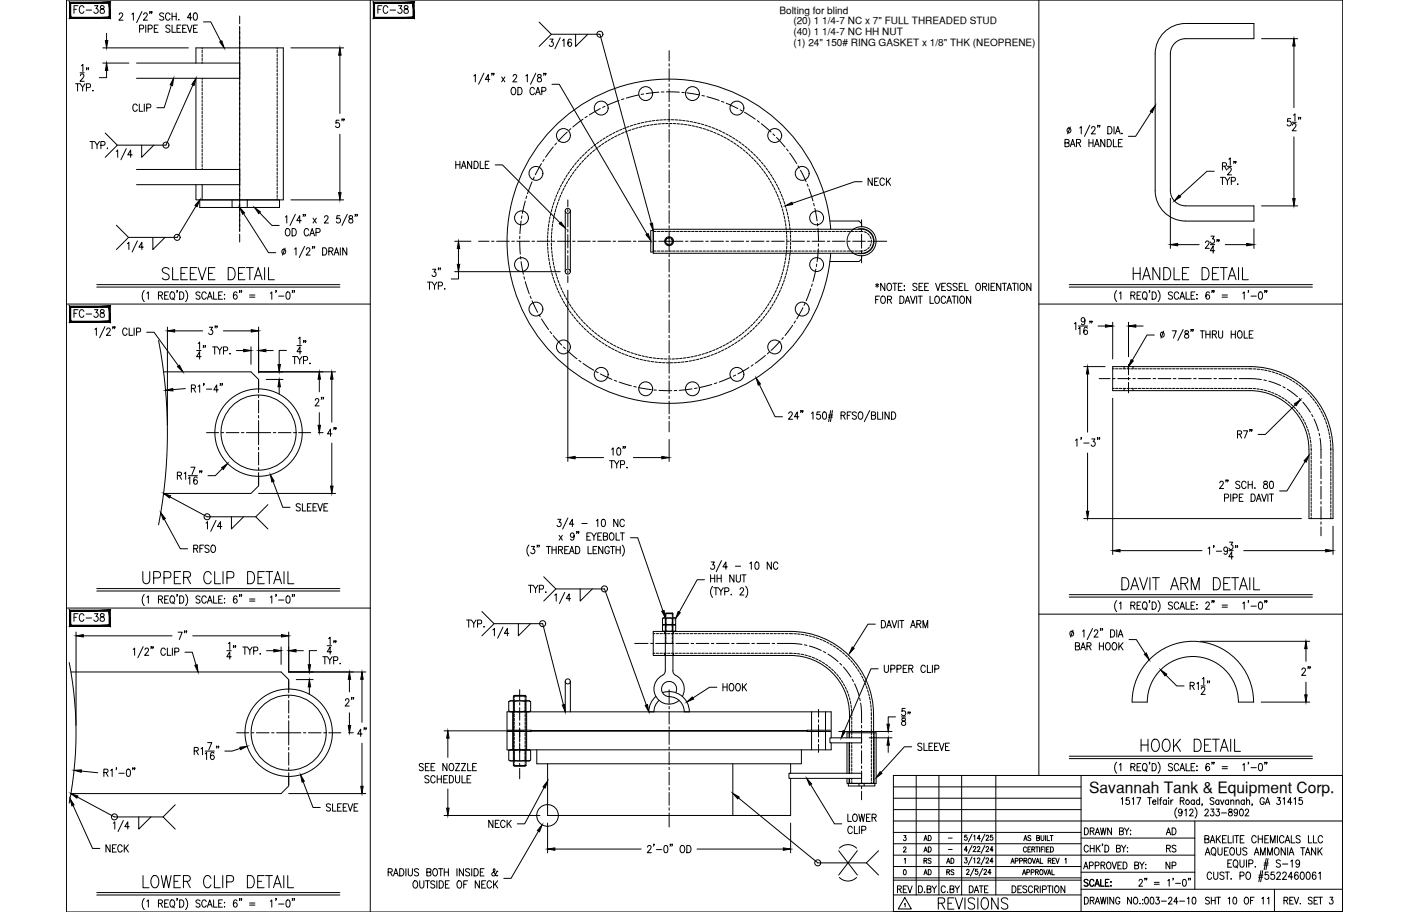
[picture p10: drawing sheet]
<svg xmlns="http://www.w3.org/2000/svg" width="432mm" height="279mm" viewBox="0 0 432 279" stroke-linecap="round" stroke-linejoin="round" font-family="sans-serif">
<defs><g id="words">
<g font-size="7.5">
<text x="342.9" y="182">DAVIT ARM DETAIL</text>
<text x="348.9" y="231.4">HOOK DETAIL</text>
</g>
<g font-size="7.1">
<text x="48.7" y="86.8">SLEEVE DETAIL</text>
<text x="346.4" y="86.8">HANDLE DETAIL</text>
<text x="43" y="179.9">UPPER CLIP DETAIL</text>
<text x="43" y="273">LOWER CLIP DETAIL</text>
<text x="286.8" y="279.8">REVISIONS</text>
</g>
<g font-size="6.2">
<text x="95.6" y="125.6">2&quot;</text>
<text x="58.6" y="197.2" transform="rotate(-90 58.6 197.2)">7&quot;</text>
<text x="397.9" y="208.1">2&quot;</text>
<text x="109.7" y="217.7" transform="rotate(-90 109.7 217.7)">2&quot;</text>
<text x="113.6" y="226.8" transform="rotate(-90 113.6 226.8)">4&quot;</text>
</g>
<g font-size="5.7">
<text x="21.9" y="5.3">FC-38</text>
<text x="115" y="5.3">FC-38</text>
<text x="102" y="40.2">5&quot;</text>
<text x="21.9" y="98.4">FC-38</text>
<text x="67.7" y="103.7" transform="rotate(-90 67.7 103.7)">3&quot;</text>
<text x="99.5" y="134.8">4&quot;</text>
<text x="21.9" y="191.6">FC-38</text>
<text x="280.1" y="223.3" transform="rotate(-90 280.1 223.3)">58&quot;</text>
</g>
<g font-size="5.3">
<text x="39.9" y="35.3">CLIP</text>
<text x="138.6" y="52.9">HANDLE</text>
<text x="265.3" y="57.9">NECK</text>
<text x="90" y="157.7">SLEEVE</text>
<text x="58.6" y="170.4">RFSO</text>
<text x="220.8" y="212.7">HOOK</text>
<text x="280.5" y="231.1">SLEEVE</text>
<text x="99.1" y="249.8">SLEEVE</text>
<text x="148.9" y="254.7">NECK</text>
<text x="356.7" y="256.8">AD</text>
<text x="31.8" y="262.1">NECK</text>
<text x="356.7" y="262.1">RS</text>
<text x="356.3" y="267.4">NP</text>
<text x="274.1" y="274.8">REV</text>
<text x="280.5" y="274.8">D.BY</text>
<text x="287.5" y="274.8">C.BY</text>
<text x="296.3" y="274.8">DATE</text>
<text x="350" y="278.3">003-24-10</text>
</g>
<text font-size="4.9" x="282.2" y="258.9">AD</text>
<text font-size="4.8" x="333.8" y="242.8">Savannah Tank &amp; Equipment Corp.</text>
<g font-size="4.4">
<text x="282.2" y="262.1">AD</text>
<text x="282.2" y="269.2">AD</text>
<text x="282.2" y="265.6">RS</text>
<text x="289.3" y="269.2">RS</text>
<text x="289.3" y="265.6">AD</text>
</g>
<g font-size="3.1">
<text x="238.9" y="4.2">Bolting for blind</text>
<text x="243.1" y="7.4">(20) 1 1/4-7 NC x 7&quot; FULL THREADED STUD</text>
<text x="243.1" y="10.7">(40) 1 1/4-7 NC HH NUT</text>
<text x="243.1" y="13.9">(1) 24&quot; 150# RING GASKET x 1/8&quot; THK (NEOPRENE)</text>
</g>
<g font-size="2.6">
<text x="289.6" y="257.9">-</text>
<text x="289.6" y="261.4">-</text>
</g>
</g></defs>
<!-- layer: CENTER -->
<g fill="none" stroke="#000" stroke-width=".31">
<path d="M73.4 4.9v2.4M73.4 8.1v62.9M205.1 15.5v3.2M205.1 19.5v.8M175 39.4l-.6 .5M178.6 36.5l-3 2.4M179.9 35.6l-.6 .5M184 33.3l-3.4 1.9M185.4 32.6l-.7 .3M189.7 30.8l-3.6 1.4M191.2 30.3l-.7 .2M195.7 29.1l-3.8 1"/>
<path d="M197.3 28.8l-.8 .1M201.9 28.2l-3.9 .5M203.5 28.2h-.8M204.3 28.1l3.9 .1M205.1 21v3.9M205.1 25.7v.8M205.1 27.3v3.8M205.1 31.9v.8M205.1 33.5v3.8M205.1 38.1v.8M205.1 39.7v3.9M209 28.3l.7 .1"/>
<path d="M210.5 28.4l3.9 .7M215.1 29.3l.8 .1M216.6 29.6l3.8 1.2M221.1 31.1l.7 .2M222.6 31.6l3.5 1.7M226.8 33.6l.7 .4M228.2 34.4l3.3 2.1M232.1 37l.6 .4M233.3 37.9l3 2.5M163 55.7l-1.4 3.6M163.7 54.3l-.3 .7M165.9 50.1l-1.9 3.5"/>
<path d="M166.8 48.8l-.5 .7M169.5 45l-2.3 3.2M170.5 43.8l-.5 .6M173.8 40.5l-2.7 2.7M205.1 44.3v.8M205.1 45.9v3.9M205.1 50.5v.8M205.1 52.1v3.9M205.1 56.7v.8M205.1 58.3v3.9M236.9 41l.5 .6M238 42.1l2.6 2.9"/>
<path d="M241 45.6l.5 .6M242 46.9l2.2 3.2M244.6 50.8l.4 .7M245.3 52.2l1.7 3.5M247.4 56.4l.3 .7M247.9 57.8l1.2 3.8M73.4 71.7v2.4M146.7 73.9h3.2M150.6 73.9h.8M152.2 73.9h3.9M156.8 73.9h.8M158.4 73.9h3.9"/>
<path d="M159.3 73.9l.1 3.9M159.3 72.4v.8M159.5 78.6l.1 .8M159.7 67.7l-.4 3.9M159.9 66.1l-.1 .8M161 61.6l-.9 3.8M161.4 60.1l-.2 .7M163 73.9h.8M164.6 73.9h3.9M169.2 73.9h.8M170.8 73.9h3.9M174 61.3v2"/>
<path d="M174 64.1v.8M174 65.6v3.9M174 70.3v.8M174 71.9v4.1M174 76.8v.7M174 78.3v3.9M175.5 73.9h.7M177 73.9h3.9M181.7 73.9h.8M183.2 73.9h3.9M187.9 73.9h.8M189.4 73.9h3.9"/>
<path d="M194.1 73.9h.8M195.6 73.9h3.9M200.3 73.9h.8M201.8 73.9h7.5M205.1 62.9v.8M205.1 64.5v3.9M205.1 69.2v.7M205.1 70.7v6.4M205.1 77.9v.8M205.1 79.4v3.9M210.1 73.9h.7M211.6 73.9h3.9"/>
<path d="M216.3 73.9h.8M217.8 73.9h3.9M222.5 73.9h.8M224 73.9h3.9M228.7 73.9h.8M230.3 73.9h3.8M234.9 73.9h.8M236.5 73.9h3.8M241.1 73.9h.8M242.7 73.9h3.8M247.3 73.9h.8M248.9 73.9h3.9"/>
<path d="M249.3 62.3l.2 .8M249.7 63.8l.7 3.9M250.5 68.5l.1 .7M250.7 70l.1 3.9M250.8 76.2l-.4 3.9M250.8 74.7v.8M253.5 73.9h.8M255.1 73.9h3.9M259.7 73.9h.8M261.3 73.9h3.9M264 67.3v2.1M264 70.2v.8"/>
<path d="M264 71.8v4.3M264 76.8v.8M264 78.4v2.1M266 73.9h.7M267.5 73.9h4.2M159.7 80.2l.7 3.8M160.6 84.8l.2 .7M161 86.3l1.2 3.7M162.5 90.7l.3 .7M163.1 92.2l1.7 3.5M165.2 96.4l.3 .6M165.9 97.7l2.2 3.3"/>
<path d="M174 83v.7M174 84.5v2.1M205.1 84.1v.8M205.1 85.6v3.9M205.1 90.3v.8M205.1 91.9v3.8M205.1 96.5v.8M205.1 98.1v3.8M242.9 99.7l-2.3 3.1M243.8 98.3l-.5 .7M246.1 94.3l-1.9 3.4M246.7 92.9l-.3 .7"/>
<path d="M248.5 88.5l-1.4 3.6M248.9 87l-.2 .7M250 82.4l-.9 3.8M250.3 80.9l-.1 .8M79.2 116.6v3.7M168.6 101.6l.5 .6M169.5 102.8l2.6 2.9M172.7 106.3l.5 .5M173.8 107.4l3 2.5M177.4 110.4l.6 .5M178.7 111.3l3.2 2.1M182.6 113.8l.7 .4"/>
<path d="M184 114.6l3.5 1.6M188.3 116.5l.7 .3M189.7 117.1l3.8 1.1M194.2 118.4l.8 .2M195.7 118.7l3.9 .7M200.4 119.5h.8M202 119.6l3.8 .1M205.1 102.7v.8M205.1 104.3v3.9M205.1 108.9v.8M205.1 110.5v3.9M205.1 115.1v.8"/>
<path d="M205.1 116.7v3.9M207.4 119.6l-.8 .1M212.1 119.1l-3.9 .5M213.6 118.9l-.7 .1M218.2 117.8l-3.8 .9M219.7 117.3l-.8 .2M224 115.6l-3.6 1.5M225.4 114.9l-.7 .4M229.5 112.6l-3.4 2M230.8 111.7l-.6 .5M234.6 108.9l-3.1 2.4M235.7 107.9l-.5 .5"/>
<path d="M239.1 104.6l-2.8 2.8M240.1 103.4l-.5 .6M336.8 116h3.4M341 116h.7M342.5 116h3.9M345.8 111.6v3.2M345.8 115.6v.8M345.8 117.2v3.2M347.2 116h.7M348.7 116h3.9M353.4 116h.8M354.9 116h3.9"/>
<path d="M359.6 116h.8M361.1 116h3.9M365.8 116h.8M367.3 116h3.9M372 116h.8M373.5 116h3.9M378.2 116h.8M379.8 116h4.6l2.2 .3M387.3 116.4l.8 .2M388.8 116.8l3.7 1.3M393.2 118.5l.6 .4M394.5 119.2l3.1 2.4"/>
<path d="M63.3 132.5h3.7M67.8 132.5h.7M69.3 132.5h3.9M74 132.5h.8M75.5 132.5h7.5M79.2 121.1v.8M79.2 122.6v3.9M79.2 127.3v.8M79.2 128.8v7.4M79.2 137v.8M79.2 138.6v3.9M83.7 132.5h.8"/>
<path d="M85.3 132.5h3.9M89.9 132.5h.8M91.5 132.5h3.7M205.1 121.3v.8M205.1 122.9v3.9M205.1 127.6v.7M205.1 129.1v3.2M398.2 122.1l.5 .5M399.3 123.2l2.3 3.1M402 127l.4 .7M402.7 128.4l1.4 3.6M404.2 132.7l.2 .8"/>
<path d="M404.5 134.3l.3 6.2M79.2 143.2v.8M79.2 144.8v3.7M404.8 141.2v.8M404.8 142.8v3.9M404.8 147.4v.8M404.8 149v3.9M404.8 153.6v.8M404.8 155.2v3.9M404.8 159.9v.7M404.8 161.4v2.7M194.5 197.1h4.1"/>
<path d="M199.4 197.1h.8M200.9 197.1h3.9M205.6 197.1h.8M207.1 197.1h3.9M211.8 197.1h.8M213.4 197.1h3.8M218 197.1h.8M219.6 197.1h3.8M224.2 197.1h.8M225.8 197.1h3.9M230.4 197.1h.8M232 197.1h3.9"/>
<path d="M236.6 197.1h.8M238.2 197.1l5.4 .1 2.2 .2M246.5 197.5l.8 .2M248 197.9l3.7 1.4M252.4 199.6l.6 .4M88.5 208.5v3.7M88.5 213v.8M88.5 214.6v3.9M88.5 219.2v.8M159.3 211.3v3.2M159.3 215.2v.8M159.3 216.8v3.9"/>
<path d="M205.1 211.3v4.3M205.1 216.4v.8M205.1 218v3.8M250.8 217.3v2.4M253.7 200.4l3.1 2.3M257.4 203.2l.5 .6M258.5 204.3l2.3 3.1M261.2 208.1l.4 .7M261.9 209.5l1.3 3.6M263.4 213.9l.2 .7M263.7 215.4l.3 6.1M72.5 224.5h3.7"/>
<path d="M77 224.5h.8M78.6 224.5h3.8M83.2 224.5h.8M84.8 224.5h7.4M88.5 220.8v7.4M88.5 229v.8M88.5 230.5v3.9M88.5 235.2v.8M88.5 236.7v3.8M93 224.5h.7M94.5 224.5h3.9M99.2 224.5h.8"/>
<path d="M100.7 224.5h3.8M159.3 221.4v.8M159.3 223v4.3M159.3 227.6v5.5M159.3 233.9v.7M159.3 235.4v3.2M205.1 222.6v.8M205.1 224.2v3.9M205.1 228.8v.8M205.1 230.4v3.9M205.1 235.1v.7M205.1 236.6v3.9"/>
<path d="M250.8 220.5v.8M250.8 222.1v3.6M250.8 226.5v.8M250.8 228.1v2.4M264 222.3v.7M264 223.8v3.9M264 228.5v.7M264 230v3.9M264 234.7v.7M264 236.2v3.9M205.1 241.3v.7M205.1 242.8v3.9"/>
<path d="M205.1 247.5v.7M205.1 249v4.3M264 240.9v.7M264 242.4v2.6"/>
</g>
<!-- layer: 0 -->
<g fill="none" stroke="#000" stroke-width=".31">
<path d="M20.4 0h391.1v279.4h-391.1zM113.5 0v279.4M318.4 0v237.6M20.4 93.2h93.1M318.4 93.2h93.1M20.4 186.3h93.1M318.4 188.2h93.1M280.8 237.6v36.6M287.7 237.6v36.6M294.7 237.6v36.6M305.2 237.6v36.6M331.3 237.6v41.8"/>
<path d="M411.5 237.6h-137.7v41.8M273.8 241.1h57.5M273.8 244.5h57.5M273.8 248h57.5M273.8 255h57.5M273.8 258.5h57.5M273.8 251.5h137.7M331.3 256.8h34.9M366.2 251.5v20.9M273.8 279.4h137.7v-41.8v41.8zM273.8 265.5h57.5M273.8 262h92.4"/>
<path d="M273.8 269.6h57.5M273.8 268.9h57.5M273.8 274.2h57.5M331.3 272.4h80.2M331.3 267.2h34.9M390.6 272.4v7"/>
</g>
<!-- layer: 24-150-RFSO -->
<path d="M157.1 218.1v5.6M161.4 218.1v5.6M248.7 218.1v5.6M253 218.1v5.6M157.1 224.1v5.6M161.4 224.1v5.6M162.8 223.9h84.6h-84.6M164.5 229.7v4.3h81.1v-4.3M248.7 224.1v5.6M253 224.1v5.6M254.7 226v-1.9h-7.3v-.4h7.3v-5.6h-99.3v5.6h7.4v.4h-7.4v5.6h99.3v-2.1" fill="none" stroke="#000" stroke-width=".31"/>
<!-- layer: 24T-150-RFSO -->
<g fill="none" stroke="#000" stroke-width=".31">
<path d="M254.6 70.2a49.7 49.7 0 0 0-75.4-38.7 49.7 49.7 0 0 0 0 84.8 49.7 49.7 0 0 0 75.4-38.7M48.6 104.3a148.5 148.5 0 0 1 0 56.5"/>
<circle cx="184.2" cy="33.1" r="2.13"/>
<circle cx="197.9" cy="28.7" r="2.13"/>
<circle cx="212.2" cy="28.7" r="2.13"/>
<circle cx="225.8" cy="33.1" r="2.13"/>
<circle cx="164.2" cy="53.1" r="2.13"/>
<circle cx="172.7" cy="41.5" r="2.13"/>
<circle cx="237.4" cy="41.5" r="2.13"/>
<circle cx="245.8" cy="53.1" r="2.13"/>
<circle cx="159.8" cy="66.7" r="2.13"/>
<circle cx="250.3" cy="66.7" r="2.13"/>
<circle cx="159.8" cy="81.1" r="2.13"/>
<circle cx="164.2" cy="94.7" r="2.13"/>
<circle cx="245.8" cy="94.7" r="2.13"/>
<circle cx="250.3" cy="81.1" r="2.13"/>
<circle cx="172.7" cy="106.3" r="2.13"/>
<circle cx="184.2" cy="114.7" r="2.13"/>
<circle cx="197.9" cy="119.1" r="2.13"/>
<circle cx="212.2" cy="119.1" r="2.13"/>
<circle cx="225.8" cy="114.7" r="2.13"/>
<circle cx="237.4" cy="106.3" r="2.13"/>
</g>
<!-- layer: HANDLE -->
<g fill="none" stroke="#000" stroke-width=".31">
<path d="M354 58.4v-41.9a9.3 9.3 0 0 1 9.3-9.3h21v4.7h-21a4.6 4.6 0 0 0-4.6 4.6v41.9M354 58.4a9.3 9.3 0 0 0 9.3 9.3h21v-4.6h-21a4.7 4.7 0 0 1-4.6-4.7M173.2 64.6v18.6M174.8 64.6v18.6M173.2 208.8v9.3M174.8 208.8v9.3"/>
<circle cx="174" cy="64.6" r=".77"/>
<circle cx="174" cy="83.2" r=".77"/>
<circle cx="174" cy="208.8" r=".77"/>
</g>
<!-- layer: NECK -->
<g fill="none" stroke="#000" stroke-width=".31">
<path d="M190.6 39.6l-.7 .3M191.7 39.2l-.8 .2M192.8 38.8l-.8 .2M193.3 39.8l-.7 .2M193.9 38.4l-.8 .2M194.5 39.4l-.8 .3M195 38.1l-.8 .2M195.6 39.1l-.8 .2M196.1 37.8l-.7 .2M196.7 38.8l-.8 .2M197.3 37.5l-.8 .2M197.8 38.6l-.7 .1"/>
<path d="M198.4 37.3l-.8 .1M199 38.3l-.8 .2M199.5 37.1l-.7 .1M200.1 38.2l-.8 .1M200.7 36.9l-.8 .1M201.3 38l-.8 .1M201.8 36.8l-.7 .1M202.4 37.9l-.7 .1M203 36.7l-.8 .1M203.6 37.9h-.8M204 37.8h.8M204.2 36.7h-.8"/>
<path d="M205.1 37.8h.8M205.3 36.7h-.7M205.7 36.7h.8M206.3 37.8l.8 .1M206.9 36.7l.8 .1M207.5 37.9l.7 .1M208 36.8l.8 .1M208.6 38l.8 .1M209.2 36.9l.8 .1M209.8 38.1l.7 .1M210.4 37l.7 .2M210.9 38.3l.8 .2"/>
<path d="M211.5 37.2l.8 .2M212.1 38.5l.7 .2M212.7 37.5l.7 .1M213.2 38.8l.8 .1M213.8 37.7l.7 .2M214.3 39.1l.8 .2M214.9 38l.8 .2M215.5 39.4l.7 .2M216 38.3l.8 .3M216.6 39.7l.7 .3M217.1 38.7l.8 .2M218.2 39.1l.8 .3"/>
<path d="M219.3 39.5l.7 .3M220.4 40l.7 .3M170.6 59.7l-.3 .8M171.1 58.7l-.3 .7M171.6 57.6l-.4 .7M171.9 59.8l-.3 .7M172.1 56.6l-.4 .7M172.3 58.7l-.3 .7M172.7 55.5l-.4 .7M172.8 57.7l-.3 .7M173.2 54.5l-.4 .7M173.4 56.6l-.4 .7"/>
<path d="M173.9 53.6l-.5 .6M173.9 55.6l-.3 .7M174.5 52.6l-.4 .6M174.6 54.6l-.5 .7M175.2 53.7l-.4 .6M175.2 51.6l-.5 .7M175.9 52.7l-.5 .6M175.9 50.7l-.5 .7M176.6 51.8l-.5 .6M176.6 49.8l-.5 .6M177.3 50.9l-.5 .6M177.4 49l-.5 .5"/>
<path d="M178 50l-.5 .6M178.2 48.1l-.5 .6M178.8 49.1l-.5 .6M179 47.3l-.5 .5M179.6 48.3l-.5 .6M179.9 46.5l-.6 .5M180.5 47.5l-.6 .5M180.7 45.7l-.6 .5M181.3 46.7l-.5 .5M181.6 45l-.6 .4M182.2 46l-.6 .5M182.5 44.2l-.6 .5"/>
<path d="M183.1 45.3l-.6 .4M183.5 43.5l-.6 .5M184.1 44.6l-.6 .4M184.4 42.9l-.6 .4M185 43.9l-.6 .4M185.4 42.3l-.6 .4M186 43.3l-.6 .4M186.4 41.7l-.6 .4M187 42.7l-.7 .4M187.5 41.1l-.7 .4M188 42.1l-.7 .4M188.5 40.6l-.7 .3"/>
<path d="M189.1 41.6l-.7 .3M189.5 40l-.7 .4M190.1 41.1l-.7 .3M191.2 40.6l-.7 .3M192.3 40.2l-.8 .3M217.7 40.1l.7 .3M218.7 40.5l.8 .3M219.8 41l.7 .3M220.9 41.5l.7 .3M221.4 40.5l.7 .3M221.9 42l.7 .4M222.5 41l.7 .4"/>
<path d="M222.9 42.6l.7 .4M223.5 41.6l.7 .4M223.9 43.2l.7 .4M224.5 42.2l.7 .4M224.9 43.8l.7 .4M225.5 42.8l.6 .4M225.9 44.5l.6 .4M226.5 43.4l.6 .5M226.8 45.1l.6 .5M227.4 44.1l.6 .5M227.7 45.8l.6 .5M228.3 44.8l.6 .5"/>
<path d="M228.6 46.6l.6 .5M229.2 45.6l.6 .5M229.5 47.3l.5 .6M230.1 46.3l.6 .6M230.3 48.2l.6 .5M230.9 47.1l.6 .6M231.1 49l.6 .6M231.8 48l.5 .5M231.9 49.8l.5 .6M232.6 48.8l.5 .6M232.7 50.7l.5 .6M233.3 49.7l.5 .6"/>
<path d="M233.4 51.6l.5 .6M234.1 50.6l.4 .6M234.1 52.5l.5 .7M234.8 51.5l.4 .6M234.8 53.5l.4 .6M235.4 54.5l.5 .6M235.5 52.4l.4 .7M236.1 55.5l.3 .6M236.1 53.4l.5 .6M236.6 56.5l.4 .7M236.7 54.4l.5 .6M237.2 57.5l.3 .7"/>
<path d="M237.4 55.4l.3 .6M237.7 58.5l.3 .7M237.9 56.4l.4 .7M238.2 59.6l.3 .7M238.4 57.4l.4 .7M239 58.5l.3 .7M239.4 59.5l.3 .8M167.8 73.3v.8M167.8 74.5v.8M167.9 75.7v.8M167.9 72.2l-.1 .8M167.9 76.8l.1 .8"/>
<path d="M167.9 71v.8M168 69.9v.7M168 78l.1 .8M168.2 79.1l.1 .8M168.2 68.7l-.1 .8M168.4 67.5l-.2 .8M168.6 66.4l-.2 .8M168.8 65.3l-.1 .7M169 73.3v.8M169 74.5v.8M169 72.2v.8M169 75.7l.1 .7"/>
<path d="M169.1 76.8l.1 .8M169.1 71l-.1 .8M169.1 64.1l-.2 .8M169.2 69.9l-.1 .7M169.2 78l.1 .8M169.3 68.7l-.1 .8M169.4 79.1l.1 .8M169.4 63l-.2 .8M169.5 67.6l-.1 .7M169.8 66.4l-.2 .8M169.8 61.9l-.3 .8M170 65.3l-.2 .7"/>
<path d="M170.2 60.8l-.3 .8M170.3 64.2l-.2 .7M170.6 63.1l-.2 .7M171 62l-.2 .7M171.4 60.9l-.2 .7M238.6 60.7l.3 .7M239 61.7l.3 .8M239.4 62.9l.2 .7M239.7 64l.2 .7M239.8 60.6l.3 .8M240 65.1l.2 .7M240.2 61.7l.3 .8"/>
<path d="M240.3 66.2l.2 .8M240.5 67.4l.2 .7M240.6 62.8l.2 .8M240.7 68.5l.1 .8M240.8 78.9l-.1 .8M240.9 69.7l.1 .7M240.9 77.8l-.1 .7M240.9 63.9l.2 .8M241 70.8v.8M241 76.6v.8M241.1 72v.7M241.1 75.4v.8"/>
<path d="M241.1 73.1v.8M241.1 74.3v.8M241.2 65.1l.2 .7M241.5 66.2l.1 .8M241.7 67.4l.2 .7M241.9 68.5l.1 .8M242 78.9l-.1 .8M242 69.7l.1 .7M242.1 77.8l-.1 .7M242.2 70.8v.8M242.2 76.6l-.1 .8M242.3 72v.7"/>
<path d="M242.3 75.4l-.1 .8M242.3 73.1v.8M242.3 74.3v.8M168.4 80.3l.1 .8M168.6 81.4l.1 .8M168.8 82.6l.2 .7M169.1 83.7l.2 .8M169.4 84.8l.3 .8M169.5 80.3l.2 .7M169.8 81.4l.1 .8M169.8 85.9l.3 .8M170 82.6l.2 .7"/>
<path d="M170.2 87l.3 .8M170.3 83.7l.2 .7M170.6 88.1l.3 .7M170.6 84.8l.3 .7M171 85.9l.3 .7M171.1 89.2l.3 .7M171.4 87l.3 .7M171.6 90.2l.3 .7M171.9 88.1l.3 .7M172.1 91.3l.4 .6M172.3 89.1l.4 .7M172.7 92.3l.4 .7"/>
<path d="M172.8 90.2l.4 .7M173.2 93.3l.5 .7M173.4 91.2l.4 .7M173.9 94.3l.4 .6M173.9 92.2l.5 .7M174.5 95.3l.5 .6M174.6 93.2l.4 .7M175.2 94.2l.4 .6M175.2 96.2l.5 .6M175.9 95.1l.4 .7M175.9 97.1l.5 .6M176.6 96.1l.5 .6"/>
<path d="M176.7 98l.5 .6M177.3 97l.5 .6M177.4 98.9l.5 .6M178.1 97.9l.5 .5M178.2 99.7l.6 .6M178.8 98.7l.6 .6M179.7 99.5l.5 .6M230.6 99.4l-.5 .5M231.4 98.5l-.5 .6M232.1 99.6l-.6 .5M232.2 97.7l-.5 .6M232.8 98.7l-.5 .6"/>
<path d="M233 96.8l-.5 .6M233.6 97.8l-.5 .6M233.7 95.9l-.5 .6M234.3 96.9l-.5 .6M234.4 95l-.5 .6M235 96l-.4 .6M235 94l-.4 .6M235.6 93l-.4 .7M235.7 95.1l-.4 .6M236.3 92l-.4 .7M236.4 94.1l-.5 .6M236.8 91l-.3 .7"/>
<path d="M237 93.1l-.4 .7M237.4 90l-.4 .7M237.6 92.1l-.4 .7M237.9 88.9l-.4 .7M238.1 91.1l-.4 .7M238.3 87.9l-.3 .7M238.6 90l-.3 .7M238.8 86.8l-.3 .7M239.1 89l-.3 .7M239.2 85.7l-.3 .7M239.5 84.6l-.2 .7M239.6 87.9l-.3 .7"/>
<path d="M239.8 83.5l-.2 .7M240 86.8l-.3 .7M240.1 82.3l-.2 .8M240.4 85.7l-.3 .7M240.4 81.2l-.2 .8M240.6 80.1l-.1 .7M240.7 84.6l-.2 .7M241 83.5l-.2 .7M241.3 82.4l-.1 .7M241.6 81.2l-.2 .8M241.8 80.1l-.1 .7M179 100.6l.6 .5"/>
<path d="M179.9 101.4l.6 .5M180.5 100.4l.6 .5M180.7 102.2l.7 .4M181.4 101.1l.5 .5M181.7 102.9l.5 .5M182.2 101.9l.7 .5M182.6 103.6l.6 .5M183.2 102.6l.6 .5M183.5 104.3l.7 .4M184.1 103.3l.6 .4M184.5 104.9l.6 .5M185.1 103.9l.6 .5"/>
<path d="M185.4 105.6l.7 .4M186 104.6l.7 .4M186.4 106.2l.7 .4M187 105.2l.7 .4M187.5 106.7l.7 .4M188 105.7l.7 .4M188.5 107.3l.7 .3M189.1 106.3l.7 .3M189.5 107.8l.7 .3M190.1 106.8l.7 .3M190.6 108.2l.7 .3M191.2 107.2l.7 .3"/>
<path d="M191.7 108.7l.7 .2M192.3 107.7l.7 .2M192.8 109.1l.7 .2M193.4 108l.7 .3M193.9 109.4l.7 .3M194.5 108.4l.7 .2M195 109.8l.7 .2M195.6 108.7l.7 .2M196.1 110.1l.8 .2M196.7 109l.8 .2M197.3 110.3l.7 .2M197.8 109.3l.8 .1"/>
<path d="M198.4 110.6l.8 .1M199 109.5l.7 .1M199.6 110.7l.7 .1M200.2 109.7h.7M200.7 110.9l.8 .1M201.3 109.8l.8 .1M201.9 111l.7 .1M202.5 109.9h.7M203 111.1h.8M203.6 110h.8M204.2 111.1l.8 .1M204.8 110h.7"/>
<path d="M205.4 111.1h.7M206.7 110h-.8M207.3 111.1h-.8M207.9 109.9h-.8M208.5 111l-.8 .1M209 109.8l-.7 .1M209.6 110.9l-.7 .1M210.2 109.6l-.8 .1M210.8 110.7l-.8 .1M211.3 109.5l-.7 .1M211.9 110.5l-.7 .2M212.5 109.2l-.8 .2"/>
<path d="M213.1 110.3l-.8 .1M213.6 109l-.7 .1M214.2 110l-.8 .2M214.7 108.7l-.7 .2M215.3 109.7l-.7 .2M215.9 108.3l-.8 .3M216.4 109.4l-.7 .2M217 108l-.8 .2M217.5 109l-.7 .3M218 107.6l-.7 .2M218.6 108.6l-.7 .3M219.1 107.1l-.7 .3"/>
<path d="M219.7 108.2l-.7 .3M220.2 106.7l-.7 .3M220.8 107.7l-.8 .3M221.2 106.2l-.7 .3M221.8 107.2l-.7 .3M222.3 105.6l-.7 .4M222.8 106.6l-.6 .4M223.3 105.1l-.7 .4M223.9 106.1l-.7 .3M224.3 104.5l-.7 .4M224.9 105.5l-.7 .4M225.2 103.8l-.6 .4"/>
<path d="M225.8 104.8l-.6 .5M226.2 103.1l-.6 .5M226.8 104.2l-.7 .4M227.1 102.4l-.6 .5M227.7 103.5l-.6 .4M228 101.7l-.6 .5M228.6 102.7l-.6 .5M228.9 101l-.6 .5M229.5 102l-.6 .5M229.8 100.2l-.6 .5M230.4 101.2l-.6 .5M231.2 100.4l-.5 .5"/>
<path d="M21.2 203a111.7 111.7 0 0 1 0 43M167.8 234v15.8h74.5v-11.3M224.6 234v15.8M242.3 234v2.9"/>
</g>
<!-- layer: DIM -->
<g fill="none" stroke="#000" stroke-width=".31">
<path d="M31.5 14.7h26.2M31.5 19.3h8M32.7 10.2v2.2M36.5 4.5l.4-.5h.4l.3 .4-.3 .7-.9 1.1h1.3M40.4 4.4l.5-.4v2.2M42.8 8.8l1.1-.1 .1-.3-.1-.6-1.1-.1v2.2M43.5 3.5l-1.6 3.4M44 4.5l.4-.5h.4l.3 .4-.2 .7-1 1.1h1.3M44.7 7.7v2.2M45.4 8.8l1.1-.1 .2-.3-.2-.6-1.1-.1v2.2M46 3.6h-.2h.2l-.2 .6M46.6 3.6h-.2h.2l-.2 .6"/>
<path d="M47.3 8.7h.7M48.5 7.7h-1.2v2.2h1.2M50.2 4.3l-.5-.3-.8 .3 .2 .5 1 .5-.1 .8-.6 .1-.5-.3M52.1 4.5a.7 .7 0 0 0-.8-.5 .7 .7 0 0 0-.6 .8v.5a.7 .7 0 0 0 .6 .9 .7 .7 0 0 0 .8-.5M52.1 8l-.5-.3-.8 .3 .1 .4 1.2 .9v.3l-.5 .3-.8-.3M52.7 7.7v2.2h1.1M52.7 4v2.2M52.7 5h1.3M54 4v2.2M54.3 8.7h.7M54.8 6v.2zM55.4 7.7h-1.1v2.2h1.1"/>
<path d="M56 8.7h.7M57.2 7.7h-1.2v2.2h1.2M57.4 7.7l.7 2.2 .8-2.2M58.8 5.4h-1.4l.9-1.4v2.2M59.3 8.7h.7M59.5 4.1l.5-.1a1.42 1.42 0 0 1 0 2.2h-.2a1.56 1.56 0 0 1-.3-2.1zM60.5 7.7h-1.2v2.2h1.2M62.4 6.7h2.2l3.1 6M89.2 14.7h16.1M104.2 16.9v17.9M165.2 14.2l3.8-3.7h14.9l15.7 58M165.2 6.8l3.8 3.7"/>
<path d="M168.5 12h1l-.5 .8a.68 .68 0 0 1 .5 1.1 .68 .68 0 0 1-1.2-.1M171.7 11.6l-1.6 3.4M172.4 12.4l.4-.4v2.2M175.1 12.3l-.5-.3a1.3 1.3 0 0 0 .1 2.2 .65 .65 0 0 0 .5-.9 .65 .65 0 0 0-1.1-.1l-.1 .3M176.4 10.5v3.7l3.7-3.7M386.6 11.9h11.1M396.5 14.1v18.9M23.1 25.7h1.3M23.8 25.7v2.2M24.5 22.3h1.3M24.6 25.7l.7 1v1.2M24.6 23.2l.4-.5h.4l.3 .4-.3 .8-.9 1h1.3"/>
<path d="M25 20.1l.4-.4v2.2M26 25.7l-.7 1M26.5 26.8l1.1-.1 .1-.3-.1-.6-1.1-.1v2.2M26.6 20.9h-.2h.2l-.2 .5M27.2 20.9h-.2h.2l-.2 .5M28.5 27.7v.2zM32.7 21.6v2.2h-2.3M52.5 26.1l-2.2 6.9h-2.2M59.1 26l-8.2 18.5h-14.9M145.2 23.3l.5-.5v2.3M148.3 22.4l-1.6 3.4M150.1 24.3h-1.3l.8-1.5v2.3"/>
<path d="M150.8 22.5h-.2h.2l-.2 .6M151.4 22.5h-.2h.2l-.2 .6M153.7 23.6l1 1.5M154.7 23.6l-1 1.5M157 26.9l.2-.1a1.14 1.14 0 0 1 .9 1.1 1.14 1.14 0 0 1-.9 1.1 1.42 1.42 0 0 1-.2-2.1zM157.2 23.4l.4-.6h.4l.3 .5-.2 .7-.9 1.1h1.2M158.7 26.8a1.13 1.13 0 0 1 1.3 1.1 1.13 1.13 0 0 1-1.3 1.1zM161.1 23.3l.5-.5v2.3M163.8 27.3a.7 .7 0 0 0-.9-.5 .7 .7 0 0 0-.5 .8v.6a.7 .7 0 0 0 .5 .8 .7 .7 0 0 0 .9-.5M164.1 29l.7-2.2 .8 2.2M164.2 22.4l-1.6 3.4M164.4 28.3h.9"/>
<path d="M164.8 22.9v.7a.82 .82 0 0 1 1 .5 .82 .82 0 0 1-.3 1 .73 .73 0 0 1-.9-.8 .73 .73 0 0 1 1-.6l.2-.5a.66 .66 0 0 0-1-.3zM166 27.9l1.1-.1 .1-.8-1.2-.2v2.2M166.8 22.5h-.2h.2l-.2 .6M167.3 22.5h-.2h.2l-.2 .6M169.2 25.8h2.2l26.9 46M328 38.9l-.8 2.1M330.9 39.2l.5-.4v2.2M334 38.4l-1.6 3.4M334.5 39.3l.4-.5 .5 .1 .2 .3-.3 .7-.9 1.1h1.3M336.5 38.5h-.2h.2l-.2 .5M337.1 38.5h-.2h.2l-.2 .5M339.5 38.8a1.13 1.13 0 0 1 1.3 1.1 1.13 1.13 0 0 1-1.3 1.1z"/>
<path d="M341.4 38.8v2.2M352.8 34.3l-4.8 7.5h-2.2M395.5 36.3h-.9l-.1 1a.7 .7 0 0 1 1.1 0 .7 .7 0 0 1-.1 1.1 .7 .7 0 0 1-1-.2M396 37.5h1.3M396.1 38.4l.4-.6h.3l.4 .5-.3 .7-.9 1.1h1.3M396.4 35.3l.5-.4v2.2M398.1 36h-.2h.2l-.2 .6M398.6 36h-.2h.2l-.2 .6M27.6 43.3h1.3M28.2 43.3v2.3M29 43.3l.7 1.1v1.2M30.5 43.3l-.8 1.1"/>
<path d="M30.9 44.5l1.1-.1 .2-.3-.2-.6-1.1-.2v2.3M32.2 40.7l3.8 3.8-3.8 3.7M32.9 45.4v.2zM35.6 46.4l.5-.4v2.2M38.7 45.5l-1.6 3.4M40.5 47.4h-1.3l.8-1.4v2.2M43.4 44.5v3.7l3.7-3.7M104.2 41.1v17.9M151.8 50.5h2.2l17.7 17.8M264.2 55.7h-2.3l-19.1 6.6M326.4 43.8l1.1-.1 .1-.8-1.2-.2v2.3l1.2-.3v-.5l-.4-.4M328 45l.7-2.3 .8 2.3"/>
<path d="M328.3 44.2h.9M329.9 43.8l1.1-.1 .1-.8-1.2-.2v2.3M330.5 43.8l.7 1.2M333.7 42.7v2.3M333.7 43.8h1.3M335 42.7v2.3M335.4 45l.7-2.3 .8 2.3M335.7 44.2h.9M338.6 42.7v2.3l-1.3-2.3v2.3M339.3 42.7a1.13 1.13 0 0 1 1.3 1.1 1.13 1.13 0 0 1-1.3 1.2zM341.2 42.7v2.3h1.1M341.8 41l.8-2.2 .7 2.2"/>
<path d="M342.1 40.3h.9M342.8 43.8h.7M343.8 40.8v.2zM343.9 42.7h-1.1v2.3h1.1M372.1 52.5h-2.2l-8.4 7.5M374 54.3h1.3M374.6 50.9l1.1-.1 .2-.3-.2-.5-1.1-.2v2.3M374.6 54.3v2.3M375.3 50.9l.6 1.2M375.4 54.3l.8 1.1v1.2M376.2 51h1.2M376.3 51.9l.3-.5h.4l.3 .4-.2 .7-.9 1.1h1.2"/>
<path d="M376.6 48.8l.4-.4v2.2M376.9 54.3l-.7 1.1M377.3 55.5l1.1-.1 .1-.9-1.2-.2v2.3M378.2 49.5h-.1h.1l-.1 .6M378.8 49.5h-.2h.2l-.2 .6M379.3 56.3v.3zM396.5 41.9v18.9M35.7 69l3.7 3.7M39 74.7l.5-.5v2.3M42.1 73.8l-1.6 3.4M43.9 75.7h-1.3l.9-1.5v2.3M46.8 72.7v3.8l3.8-3.8"/>
<path d="M60.1 63.1l-5.8 9.6h-14.9l-3.7 3.8M74.7 65.4l7.6 12h2.2M79.6 65.2l3.7 3.9h2.3M87.4 76l-.8 2.1M87.4 66.5l.5-.4v2.2M87.8 70.1l.2-.1a1.14 1.14 0 0 1 .9 1.1 1.14 1.14 0 0 1-.9 1.2 1.45 1.45 0 0 1-.2-2.2zM89.2 61.2h16.1M89.5 70a1.13 1.13 0 0 1 1.3 1.1 1.13 1.13 0 0 1-1.3 1.2zM90.3 76.3l.4-.4v2.2M90.5 65.7l-1.6 3.4M92.3 67.6h-1.3l.9-1.5v2.2M93 65.8h-.1h.1l-.1 .5"/>
<path d="M93.3 75.5l-1.6 3.4M93.6 65.8h-.2h.2l-.2 .5M93.9 76.4l.4-.5 .5 .1 .2 .3-.3 .8-.9 1h1.3M94.6 70.5a.7 .7 0 0 0-.9-.5 .7 .7 0 0 0-.5 .9v.5a.7 .7 0 0 0 .5 .9 .7 .7 0 0 0 .9-.6M94.9 72.3l.8-2.3 .7 2.3M95.2 71.5h.9M95.9 75.6h-.2h.2l-.2 .5M95.9 66.8l1 1.5M96.4 75.6h-.2h.2l-.2 .5M96.8 71.2l1.1-.1 .2-.3-.2-.7-1.1-.1v2.3M96.9 66.8l-1 1.5M98.9 75.9a1.13 1.13 0 0 1 1.3 1.1 1.13 1.13 0 0 1-1.3 1.1z"/>
<path d="M99.5 66.6l.3-.5 .6 .1 .1 .3-.2 .7-.9 1.1h1.2M100.8 77l1.1-.1 .1-.4-.1-.5-1.1-.1v2.2M101.4 77l.6 1.1M102.4 78.1l.7-2.2 .7 2.2M102.7 77.4h.9M104.2 66.1h-.9l-.1 .9a.7 .7 0 0 1 1 .1 .7 .7 0 0 1-.1 1 .7 .7 0 0 1-1-.2M104.3 75.9v2.2M106.3 75.9v2.2l-1.3-2.2v2.2M106.4 65.7l-1.6 3.4M107.1 66.2v.6a.82 .82 0 0 1 .9 .5 .82 .82 0 0 1-.3 1 .72 .72 0 0 1-.9-.7 .72 .72 0 0 1 1-.7l.3-.5a.66 .66 0 0 0-1-.2zM109 65.8h-.2h.2l-.2 .5M109.5 65.8h-.2h.2l-.2 .5"/>
<path d="M139.3 73.9h5M140.5 76.2v4.8M358.7 60.7v15.4M360.9 75h6.6M369.4 74.4l.4-.6 .6 .1 .1 .4-.2 .7-.9 1.1h1.2M370.9 75h1.4M371.1 72.3h1l-.5 .9a.67 .67 0 0 1 .5 1 .67 .67 0 0 1-1.2-.1M372.3 76.8h-1.4l.9-1.5v2.3M373.1 73.5h-.2h.2l-.2 .5M373.6 73.5h-.2h.2l-.2 .5M375.5 75h6.6M384.3 70.1v6"/>
<path d="M386.6 63.1h11.1M29.7 87.9h74.5M29.7 87.2h74.5M44.2 89a2.57 2.57 0 0 0 0 3.4M45 89.9l.5-.5v2.3M48.6 90.5l1-.1 .2-.3-.2-.6-1-.1v2.3M49.2 90.5l.6 1.2M50.5 90.5h.7M51.6 89.4h-1.1v2.3h1.1M52.5 89.5l.1-.1a1.14 1.14 0 0 1 1 1.2 1.14 1.14 0 0 1-1 1.1 1.41 1.41 0 0 1-.1-2.2zM52.9 91.2l.5 .7M54.3 89.1h-.1h.1l-.1 .5"/>
<path d="M55.1 89.4a1.13 1.13 0 0 1 1.3 1.2 1.13 1.13 0 0 1-1.3 1.1zM56.9 89a2.57 2.57 0 0 1 0 3.4M61.3 89.7l-.4-.3-.9 .3 .2 .6 1 .5 .1 .6-.4 .3-.9-.3M63.2 90a.7 .7 0 0 0-.8-.6 .7 .7 0 0 0-.6 .9v.5a.7 .7 0 0 0 .6 .9 .7 .7 0 0 0 .8-.6M63.6 91.7l.7-2.3 .7 2.3M63.8 90.9h.9M65.5 89.4v2.3h1M67 90.5h.7M68.2 89.4h-1.2v2.3h1.2M68.8 90.2v.2zM68.8 91.5v.2zM72.6 89.7l-.5-.3a1.29 1.29 0 0 0 .1 2.3 .64 .64 0 0 0 .6-.6 .64 .64 0 0 0-.6-.7 .64 .64 0 0 0-.7 .5"/>
<path d="M73.5 89.1h-.2h.2l-.2 .5M74.1 89.1h-.2h.2l-.2 .5M76.5 90.4h1.6M76.5 91h1.6M82.8 89.9l.5-.5v2.3M84.6 89.1h-.1h.1l-.1 .5M85.4 90.7h1.6M87.9 89.5l.4-.1a1.4 1.4 0 0 1 0 2.3h-.1a1.58 1.58 0 0 1-.3-2.2zM89.7 89.1h-.2h.2l-.2 .5M90.3 89.1h-.2h.2l-.2 .5M131 86.4h1.2M131.6 86.4v2.2"/>
<path d="M132.4 86.4l.8 1.1v1.1M132.6 82.5h1l-.6 .8a.67 .67 0 0 1 .6 1.1 .67 .67 0 0 1-1.2-.1M133.9 86.4l-.7 1.1M134.3 87.6l1.1-.1 .2-.3-.2-.7-1.1-.1v2.2M134.5 82.2h-.2h.2l-.2 .5M135 82.2h-.2h.2l-.2 .5M136.3 88.4v.2zM139.3 83.2h32.4M140.5 83.2v2.3h-2.2M174 88.9v52.5M268.4 87.1l.9 .6M268.4 91.8h.7"/>
<path d="M268.8 86.8v1.3M269.3 87.1l-.9 .6M269.5 90.7h-1.1v2.2M270.3 90.8l.1-.1a1.13 1.13 0 0 1 1 1.1 1.13 1.13 0 0 1-1 1.1 1.43 1.43 0 0 1-.1-2.1zM271.2 86.8v2.2l-1.3-2.2v2.2M272 91.8l1.1-.1 .1-.8-1.2-.2v2.2M272.2 86.9l.1-.1a1.13 1.13 0 0 1 1 1.1 1.13 1.13 0 0 1-1 1.1 1.43 1.43 0 0 1-.1-2.1zM272.6 91.8l.6 1.1M273.6 86.8h1.3M274.2 86.8v2.2M275.3 87.8h.7M275.8 90.7a1.12 1.12 0 0 1 1.3 1.1 1.12 1.12 0 0 1-1.3 1.1z"/>
<path d="M276.5 86.8h-1.2v2.2h1.2M277 87.6h.2zM277 88.9h.2zM277.4 92.9l.7-2.2 .7 2.2M277.7 92.2h.9M279 90.7l.8 2.2 .7-2.2M280.9 90.7v2.2M281 87.1l-.4-.3-.8 .3 .1 .5 .9 .5 .2 .3v.3l-.4 .3-.8-.3M281.4 90.7h1.2M281.6 87.8h.8M282 90.7v2.2M282.8 86.8h-1.2v2.2h1.2"/>
<path d="M283.4 87.8h.7M284.5 86.8h-1.1v2.2h1.1M285 90.7v2.2h1.1M286.7 86.8l.7 2.2 .8-2.2M286.8 90.8l.2-.1a1.13 1.13 0 0 1 .9 1.1 1.13 1.13 0 0 1-.9 1.1 1.41 1.41 0 0 1-.2-2.1zM288.6 87.8h.7M289.8 86.8h-1.2v2.2h1.2M289.8 91.2a.7 .7 0 0 0-.8-.5 .7 .7 0 0 0-.6 .9v.5a.7 .7 0 0 0 .6 .8 .7 .7 0 0 0 .8-.5M290.2 92.9l.7-2.2 .7 2.2M290.4 92.2h.9M291.5 87.1l-.4-.3-.9 .3 .2 .5 1 .6-.1 .7-.6 .1-.5-.3M291.8 90.7h1.3"/>
<path d="M292.4 90.7v2.2M293.3 87.1l-.4-.3-.7 .1-.1 .6 1 .6 .2 .6-.4 .3-.8-.3M293.5 90.7v2.2M294 87.8h.7M294.5 90.8l.2-.1a1.13 1.13 0 0 1 .9 1.1 1.13 1.13 0 0 1-.9 1.1 1.41 1.41 0 0 1-.2-2.1zM295.1 86.8h-1.1v2.2h1.1M295.7 86.8v2.2h1.1M297.5 90.7v2.2l-1.3-2.2v2.2M299.4 86.9l.2-.1a1.13 1.13 0 0 1 .9 1.1 1.13 1.13 0 0 1-.9 1.1 1.41 1.41 0 0 1-.2-2.1zM301.1 87.8l1.1-.1 .1-.7-1.2-.2v2.2M301.7 87.8l.7 1.2M303 86.8v2.2"/>
<path d="M303.7 87.8h.7M304.9 86.8h-1.2v2.2h1.2M306.7 86.8v2.2l-1.3-2.2v2.2M307.2 86.8h1.2M307.8 86.8v2.2M308.6 89l.7-2.2 .7 2.2M308.9 88.3h.9M310.2 86.8h1.3M310.9 86.8v2.2M312 86.8v2.2M312.9 86.9l.2-.1a1.13 1.13 0 0 1 1 1.1 1.13 1.13 0 0 1-1 1.1 1.41 1.41 0 0 1-.2-2.1zM315.9 86.8v2.2l-1.2-2.2v2.2"/>
<path d="M327.7 87.9h74.5M327.7 87.2h74.5M329.2 99.2l.5-.4v2.2M330.5 99.9h2.8M332.5 98a.64 .64 0 0 1-1 .5 .64 .64 0 0 1 .1-1.1l.3-.1a1.29 1.29 0 0 1 .1 2.2l-.6-.3M334.1 98.4h-.2h.2l-.2 .6M334.7 98.4h-.2h.2l-.2 .6M336.5 99.9h2.3M341 98.7v11.3M342.2 89a2.57 2.57 0 0 0 0 3.4M343 89.9l.5-.5v2.3M345.8 98.7v10.6"/>
<path d="M346.6 90.5l1-.1 .1-.8-1.1-.2v2.3M347.2 90.5l.6 1.2M348.1 99.9h2.2M348.5 90.5h.7M349.6 89.4h-1.1v2.3h1.1M350.5 89.5l.1-.1a1.14 1.14 0 0 1 1 1.2 1.14 1.14 0 0 1-1 1.1 1.45 1.45 0 0 1-.1-2.2zM350.9 91.2l.6 .7M352.4 89.1h-.2h.2l-.2 .5M353.1 89.4a1.13 1.13 0 0 1 1.3 1.2 1.13 1.13 0 0 1-1.3 1.1zM354.9 89a2.57 2.57 0 0 1 0 3.4M359.3 89.7l-.4-.3-.8 .3 .1 .6 1 .5 .1 .6-.4 .3-.8-.3M361.2 90a.7 .7 0 0 0-.8-.6 .7 .7 0 0 0-.5 .9v.5a.7 .7 0 0 0 .5 .9 .7 .7 0 0 0 .8-.6"/>
<path d="M361.6 91.7l.7-2.3 .7 2.3M361.8 90.9h1M363.5 89.4v2.3h1.1M365 90.5h.7M366.2 89.4h-1.2v2.3h1.2M366.8 90.2v.2zM366.8 91.5v.2zM370.6 89.7l-.5-.3a1.3 1.3 0 0 0 .1 2.3 .66 .66 0 0 0 .5-1 .66 .66 0 0 0-1.1-.1l-.1 .3M371.5 89.1h-.2h.2l-.2 .5M372.1 89.1h-.2h.2l-.2 .5M374.5 90.4h1.7M374.5 91h1.7"/>
<path d="M380.9 89.9l.4-.5v2.3M382.7 89.1h-.2h.2l-.2 .5M383.4 90.7h1.6M385.9 89.5l.5-.1a1.44 1.44 0 0 1 0 2.3h-.2a1.58 1.58 0 0 1-.3-2.2zM387.7 89.1h-.2h.2l-.2 .5M388.3 89.1h-.2h.2l-.2 .5M29.1 100.9l.4-.4v2.2M32.2 100.1l-1.7 3.4M32.7 101l.4-.5 .5 .1 .2 .3-.3 .8-.9 1h1.3M34.7 100.2h-.2h.2l-.2 .5M35.2 100.2h-.1h.1l-.1 .5M38.9 101a.7 .7 0 0 0-.8-.5 .7 .7 0 0 0-.5 .8v.6a.7 .7 0 0 0 .5 .8 .7 .7 0 0 0 .8-.5"/>
<path d="M39.6 100.5v2.2h1.1M41.1 100.5v2.2M41.8 101.7l1.1-.1 .2-.4-.2-.6-1.1-.1v2.2M45 101.8h2.2l7.5 10.3M51.3 100.2v30M53.5 101.4h8.6M56.8 119l-3.8 .4M58.7 119l1-.1 .2-.3-.2-.6-1-.1v2.3M59.3 119l.6 1.2M60.3 107.4h1.3M60.7 105.2l.5-.4v2.2M60.7 118.4l.5-.5v2.3"/>
<path d="M61.6 109.3h-1.3l.9-1.5v2.2M62.4 106h-.1h.1l-.1 .5M62.5 117.6h-.1h.1l-.1 .6M63 106h-.2h.2l-.2 .5M63.3 119.2h1.6M65.2 106.3h1.2M65.8 106.3v2.2M66.6 106.3l.7 1v1.2M66.9 119.4h-1.4l.9-1.5v2.3M67.6 117.6h-.2h.2l-.2 .6M68.1 106.3l-.8 1M68.2 117.6h-.2h.2l-.2 .6"/>
<path d="M68.5 101.4h8.5M68.5 107.4l1.1-.1 .2-.3-.2-.6-1.1-.1v2.2M70.5 108.3v.2zM72.5 107.4h2.2M76.9 106.2v5.4M79.2 100.2v14.1M79.2 113.9h23.6M81.5 107.4h2.2M81.6 116.2h5.1M85.6 118.5v2.2M87.8 107.4h-2.2v4.3M89.7 109.2h1.2"/>
<path d="M90.3 109.2v2.3M91 105.9h1.4M91.1 109.2l.7 1.1v1.2M91.5 103.7l.4-.4v2.2M92.4 107.7h-1.4l.9-1.4v2.2M92.6 109.2l-.8 1.1M93 110.4l1.1-.1 .1-.9-1.2-.2v2.3M93.2 104.4h-.2h.2l-.2 .6M93.7 104.4h-.1h.1l-.1 .6M95 111.3v.2zM97.9 116.2v3.8M101.7 116.2v13.1"/>
<path d="M232.7 117.8l4.8 9.9h2.3M330.5 100.7l.5-.5v2.3M332.1 112.3h6.6M333.2 100.6l-.5-.4a1.29 1.29 0 0 0 .1 2.3 .64 .64 0 0 0 .6-.6 .64 .64 0 0 0-.6-.7 .64 .64 0 0 0-.7 .5M333.3 114.6v17.8M353.8 102.6h-2.3l-4.5 7.8M356.6 101.5l-.8 2.1M359.2 101.3h1.3l-.9 2.3M362.6 100.9l-1.6 3.4M363.2 101.5v.6a.89 .89 0 0 1 .9 .4 .89 .89 0 0 1 0 1 .72 .72 0 0 1-1.1-.5 .72 .72 0 0 1 .9-.8l.3-.5a.67 .67 0 0 0-1-.2zM365.1 101h-.2h.2l-.2 .6M365.7 101h-.2h.2l-.2 .6"/>
<path d="M367.8 101.3h1.3M368.4 101.3v2.3M369.5 101.3v2.3M369.5 102.4h1.3M370.8 101.3v2.3M371.5 102.4l1.1-.1 .2-.3-.2-.5-1.1-.2v2.3M372.2 102.4l.6 1.2M373.4 101.3v1.7a.62 .62 0 0 0 .7 .6 .62 .62 0 0 0 .6-.6v-1.7M377.3 102.4h1.3M377.3 101.3v2.3M378.6 101.3v2.3M379.6 101.5l.2-.2a1.14 1.14 0 0 1 .9 1.2 1.14 1.14 0 0 1-.9 1.1 1.43 1.43 0 0 1-.2-2.1z"/>
<path d="M381.3 101.3v2.3h1.1M382.8 102.4h.8M384 101.3h-1.2v2.3h1.2M97.9 126.4v3.9M101.7 135.7v13.2M187.5 137.6l.4-.4v2.2M189.3 137.3l.4-.1a1.44 1.44 0 0 1 0 2.2h-.2a1.64 1.64 0 0 1-.2-2.1zM191.1 136.9h-.2h.2l-.2 .5M191.6 136.9h-.2h.2l-.2 .5M205.1 134.6v6.8M241.7 126.7l.4-.5 .5 .1 .2 .3-.3 .8-.9 1h1.3M244.8 127.7h-1.3l.8-1.5v2.2"/>
<path d="M245.5 125.9h-.2h.2l-.2 .5M246.1 125.9h-.2h.2l-.2 .5M248.7 126.6l.5-.4v2.2M251.3 126.2h-.9l-.1 .9a.7 .7 0 0 1 1 .1 .7 .7 0 0 1-.1 1 .7 .7 0 0 1-1-.2M252.3 126.3l.5-.1a1.44 1.44 0 0 1 0 2.2h-.2a1.65 1.65 0 0 1-.3-2.1zM253.9 127.8h1.2M253.9 127.1h1.3M254.6 125.8l-.7 3.4M255.1 125.8l-.6 3.4M257.7 127.3l1.1-.2 .2-.3-.2-.5-1.1-.1v2.2M258.4 127.3l.6 1.1M259.7 127.3h.7"/>
<path d="M260.8 126.2h-1.1v2.2M262.4 126.5l-.4-.3-.8 .3 .2 .5 1 .6v.5a.74 .74 0 0 1-1.2 0M263.4 126.3l.1-.1a1.14 1.14 0 0 1 1 1.1 1.14 1.14 0 0 1-1 1.1 1.46 1.46 0 0 1-.1-2.1zM266.5 125.8l-1.6 3.4M267.1 127.3l1-.2 .1-.7-1.1-.2v2.2h.8l.3-.2 .1-.5-.4-.4M269 126.2v2.2h1M270.5 126.2v2.2M272.5 126.2v2.2l-1.3-2.2v2.2M273.2 126.2a1.13 1.13 0 0 1 1.3 1.1 1.13 1.13 0 0 1-1.3 1.1zM329.6 134.9l.5-.4v2.2M331.4 134.2h-.2h.2l-.2 .5M332.1 135.7h1.7"/>
<path d="M333.3 138.8v17.8M334.6 134.5h1l-.6 .8a.68 .68 0 0 1 .6 1.1 .68 .68 0 0 1-1.2-.1M336.5 134.2h-.2h.2l-.2 .5M337 134.2h-.2h.2l-.2 .5M341 122v47.9M379.2 133l1.1-.1 .1-.7-1.2-.2v2.2M379.9 133l.6 1.2M381.1 132h1.2l-.9 2.2M383.1 131.7h-.2h.2l-.2 .5M383.7 131.7h-.2h.2l-.2 .5M397 124l-9.2 9.1h-2.2M50.3 159l5 9.1h2.2"/>
<path d="M52.1 152.2l11.4 6.1h14.9l3.7 3.8M54.4 145.7l1.1-.1v-.8l-1.1-.2v2.3M55 145.7l.6 1.2M56.5 145.1l.4-.5v2.3M57.7 146.5l.5-.4v2.3M57.7 145.7h2.8M58.5 143.1h1.3l-1 2.3M60.4 146.4l-.5-.3a1.32 1.32 0 0 0 .1 2.3 .65 .65 0 0 0 .5-1 .65 .65 0 0 0-1.1-.1v.3M61.3 144.3h-.1h.1l-.1 .5M61.9 144.3h-.2h.2l-.2 .5M66.2 159.4l-1.6 3.4M68.2 143.6l-2.2 2.1h-2.3"/>
<path d="M70.9 158.3v3.8l3.8-3.8M79.2 151.2h23.6M82.1 154.6l-3.7 3.7M83.7 147.5l3 7.9h2.2M170.9 159.1h1l-.6 .9a.68 .68 0 0 1 .6 1 .68 .68 0 0 1-1.2-.1M174.1 158.7l-1.7 3.4M176.3 140.2h8.7M182.8 159.5l.4-.4v2.2M184.6 159.2l.4-.1a1.41 1.41 0 0 1 0 2.2h-.2a1.58 1.58 0 0 1-.2-2.1zM186.8 141.1h1.3M187.5 141.1v2.3M188.3 141.1l.7 1.1v1.2"/>
<path d="M189.4 159.1v2.2l-1.3-2.2v2.2M189.7 141.1l-.7 1.1M190.2 142.3l1-.1 .2-.3-.2-.7-1-.1v2.3M191.3 159.6a.71 .71 0 0 0-.8-.5 .71 .71 0 0 0-.5 .9v.5a.71 .71 0 0 0 .5 .8 .71 .71 0 0 0 .8-.5M192.2 143.2v.2zM194.1 140.2h8.7M332.1 158.9h66.7M373.8 148l.4-.6h.3l.4 .4-.3 .8-.9 1.1h1.3M375.3 152.5l1-.1 .2-.3-.2-.6-1-.1v2.2M375.8 147.1h-.2h.2l-.2 .5M376.3 147.1h-.1h.1l-.1 .5M377.2 151.4v2.2"/>
<path d="M377.9 152.5l1.1-.1 .2-.3-.2-.6-1.1-.1v2.2M379.8 152.4h.7M380 147.7l-.5-.3-.8 .3 .2 .6 1 .5 .1 .5a.74 .74 0 0 1-1.3 0M381 151.4h-1.2v2.2h1.2M381.9 148a.7 .7 0 0 0-.9-.6 .7 .7 0 0 0-.5 .9v.5a.7 .7 0 0 0 .5 .9 .7 .7 0 0 0 .9-.6M382.5 147.4v2.3M382.5 148.5h1.3M383.4 151.4a1.13 1.13 0 0 1 1.3 1.1 1.13 1.13 0 0 1-1.3 1.1zM383.8 147.4v2.3M384.6 149.4v.3zM385 153.6l.8-2.2 .7 2.2M385.3 152.8h.9"/>
<path d="M386.7 151.4l.7 2.2 .7-2.2M387.4 147.5v.7a.89 .89 0 0 1 .9 .4 .89 .89 0 0 1 0 1 .73 .73 0 0 1-1.1-.5 .73 .73 0 0 1 .9-.8l.3-.6a.66 .66 0 0 0-1-.2zM388.6 151.4v2.2M389 151.4h1.3M389.3 147.5l.4-.1a1.44 1.44 0 0 1 0 2.3h-.1a1.65 1.65 0 0 1-.3-2.2zM389.7 151.4v2.2M400 141.4l-5.6 9h-2.3M63.1 160.3l.5-.5v2.3M68 161.3h-1.3l.9-1.5v2.3M161.9 179.3h1.3M162.1 167a2.55 2.55 0 0 0 0 3.4M162.6 179.3v2.2"/>
<path d="M162.8 167.4h1l-.5 .9a.67 .67 0 0 1 .5 1 .67 .67 0 0 1-1.1-.1M163.4 179.3l.7 1.1v1.1M164.7 167.1h-.2h.2l-.2 .5M164.8 179.3l-.7 1.1M165.3 167.1h-.2h.2l-.2 .5M166.6 176.7l3.7 3.7-3.7 3.8M167.4 167.4h1.3M168.1 167.4v2.2M169.2 167.4v2.2M169.2 168.5h1.2M170.4 167.4v2.2M171.2 168.5l1.1-.1v-.8l-1.1-.2v2.2"/>
<path d="M171.3 164l1 1.5M171.8 168.5l.6 1.1M172.3 164l-1 1.5M173.1 168.5h.7M174.2 167.4h-1.1v2.2h1.1M174.5 169.6l.7-2.2 .8 2.2M174.8 168.9h.9M175.9 160.6h-1.4l.9-1.5v2.2M176 164a.6 .6 0 0 1-.7 .6 .6 .6 0 0 1-.5-.7l.5-.6a1.21 1.21 0 0 1 .7 1.1 1.21 1.21 0 0 1-.8 1.1l-.3-.3M176.4 167.4a1.13 1.13 0 0 1 1.3 1.1 1.13 1.13 0 0 1-1.3 1.1zM176.9 162.9h-.2h.2l-.2 .6M177.4 162.9h-.2h.2l-.2 .6"/>
<path d="M178.3 160.4h1.6M179.9 164.3h.7M180.2 167.4v2.2h1.1M181 163.3h-1.1v2.2h1.1M181.3 163.3l.7 1v1.2M181.8 168.5h.7M182.8 163.3l-.8 1M182.9 167.4h-1.1v2.2h1.1M183.2 164.3h.7M184.4 163.3h-1.2v2.2h1.2M184.7 167.4v2.2l-1.2-2.2v2.2M184.9 164.3l1.1-.1 .1-.7-1.2-.2v2.2l1.2-.2 .1-.6-.5-.4"/>
<path d="M186.7 167.9a.71 .71 0 0 0-.8-.5 .71 .71 0 0 0-.5 .9v.5a.71 .71 0 0 0 .6 .8 .71 .71 0 0 0 .7-.8h-.4M187.1 163.4l.2-.1a1.13 1.13 0 0 1 .9 1.1 1.13 1.13 0 0 1-.9 1.1 1.43 1.43 0 0 1-.2-2.1zM187.1 167.4h1.3M187.7 167.4v2.2M188.8 163.3v2.2h1.1M188.8 168.5h1.3M188.8 167.4v2.2M190.1 163.3h1.2M190.1 167.4v2.2M190.7 167a2.55 2.55 0 0 1 0 3.4M190.7 163.3v2.2M193.2 164.7h2.2l7.8 22.4"/>
<path d="M215.9 177.6h-2.2l-5.5 9.9M217.8 176.1v2.3M217.8 177.2h1.2M217.9 172.2h1l-.5 .8a.67 .67 0 0 1 .5 1.1 .67 .67 0 0 1-1.1-.1M218.4 179.6a2.58 2.58 0 0 0 0 3.4M219 176.1v2.3M219.8 177.2h1.2M219.8 176.1v2.3M221 176.1v2.3M221.1 171.7l-1.6 3.5M222.9 173.7h-1.3l.9-1.5v2.2M224.9 176.1v2.3l-1.3-2.3v2.3"/>
<path d="M225.4 173.5h1.6M225.6 176.1v1.6l.6 .7 .4-.2 .3-.5v-1.6M227.4 176.1h1.2M228 176.1v2.3M228.5 179.6a2.58 2.58 0 0 1 0 3.4M229.8 172.6l.5-.4v2.2M231.6 172.3l.5-.1a1.41 1.41 0 0 1 0 2.2h-.2a1.58 1.58 0 0 1-.3-2.1zM236.4 172.2v2.2l-1.3-2.2v2.2M238.4 172.7a.7 .7 0 0 0-.9-.5 .7 .7 0 0 0-.5 .8v.6a.7 .7 0 0 0 .5 .8 .7 .7 0 0 0 .9-.5M343.2 168.7h25.2M370.2 168l.5-.4v2.2M372 167.3h-.1h.1l-.1 .5"/>
<path d="M372.8 168.9h1.6M376.2 168.3a.59 .59 0 0 1-.6 .7 .59 .59 0 0 1-.6-.8l.6-.6a1.32 1.32 0 0 1 .1 2.2l-.6-.3M376.6 168.7h1.3M376.8 166.1h1l-.5 .8a.67 .67 0 0 1 .5 1.1 .67 .67 0 0 1-1.2-.1M377.9 170.6h-1.3l.9-1.5v2.2M378.7 167.3h-.1h.1l-.1 .5M379.3 167.3h-.2h.2l-.2 .5M381.1 168.7h25.2M408.5 161.2v8.7M23.3 193.6v28.6M25.5 194.8h27.2M29.7 181.1h74.5"/>
<path d="M29.7 180.3h74.5M40.8 199l.5-.5v2.3M43.9 198.1l-1.7 3.4M44.2 182.1a2.57 2.57 0 0 0 0 3.4M44.4 199.1l.4-.6h.3l.4 .5-.3 .7-.9 1.1h1.3M45 183l.5-.4v2.2M46.4 198.2h-.2h.2l-.2 .6M46.9 198.2h-.1h.1l-.1 .6M48.6 183.6l1-.1 .2-.3-.2-.5-1-.1v2.2M49.2 183.6l.6 1.2M50.5 183.6h.7M50.7 199.1a.71 .71 0 0 0-.9-.6 .71 .71 0 0 0-.5 .9v.5a.71 .71 0 0 0 .5 .9 .71 .71 0 0 0 .9-.6"/>
<path d="M51.3 198.5v2.3h1.1M51.6 182.6h-1.1v2.2h1.1M52.5 182.7l.1-.1a1.13 1.13 0 0 1 1 1.1 1.13 1.13 0 0 1-1 1.1 1.39 1.39 0 0 1-.1-2.1zM52.8 198.5v2.3M52.9 184.4l.5 .6M53.6 199.7l1.1-.1 .1-.3-.1-.7-1.1-.1v2.3M54.3 182.2h-.1h.1l-.1 .6M55.1 182.6a1.13 1.13 0 0 1 1.3 1.1 1.13 1.13 0 0 1-1.3 1.1zM56.7 199.8h2.2l1.2 3.9M56.9 182.1a2.57 2.57 0 0 1 0 3.4M59.1 194.8h27.2M61.3 182.9l-.4-.3-.9 .3 .2 .5 .9 .4 .2 .4v.3l-.4 .3-.9-.3"/>
<path d="M63.2 183.1a.7 .7 0 0 0-.8-.5 .7 .7 0 0 0-.6 .8v.5a.7 .7 0 0 0 .6 .9 .7 .7 0 0 0 .8-.5M63.6 184.8l.7-2.2 .7 2.2M63.8 184h.9M65.5 182.6v2.2h1M67 183.6h.7M68.2 182.6h-1.2v2.2h1.2M68.8 183.3v.2zM68.8 184.6v.2zM69.5 199.3h1.4M70 197.2l.4-.5v2.3M71.7 197.9h-.2h.2l-.2 .5M72.2 197.9h-.1h.1l-.1 .5"/>
<path d="M72.6 182.9l-.5-.3a1.27 1.27 0 0 0 .1 2.2 .64 .64 0 0 0 .6-.6 .64 .64 0 0 0-.6-.7 .64 .64 0 0 0-.7 .5M73.5 182.2h-.2h.2l-.2 .6M74.1 182.2h-.2h.2l-.2 .6M74.4 198.2h1.3M75 198.2v2.3M75.8 198.2l.8 1.1v1.2M76.5 183.5h1.6M76.5 184.2h1.6M77.3 198.2l-.7 1.1M77.7 199.4l1.1-.1 .1-.9-1.2-.2v2.3M81.7 199.3h2.2M82.8 183l.5-.4v2.2"/>
<path d="M84.6 182.2h-.1h.1l-.1 .6M85.4 183.8h1.6M86.1 198.2v5.3M87.9 182.7l.4-.1a1.38 1.38 0 0 1 0 2.2h-.1a1.56 1.56 0 0 1-.3-2.1zM88.5 193.6v12.3h23.6M89.7 182.2h-.2h.2l-.2 .6M90.3 182.2h-.2h.2l-.2 .6M90.7 199.3h2.3M97 199.3h-2.2v4.3M100.3 197.8h1.3M100.7 195.6l.5-.4v2.3M101.6 199.7h-1.3l.9-1.5v2.2"/>
<path d="M102.4 196.4h-.1h.1l-.1 .5M103 196.4h-.2h.2l-.2 .5M143 189.9h1.3M143.6 189.9v2.3M144.5 189.9l.7 1.1v1.2M145.9 189.9l-.7 1.1M146.3 191.1l1.1-.1 .2-.3-.2-.6-1.1-.2v2.3M147.7 194.8l3.7-3.7h14.9l6.4 24.8M147.7 187.3l3.7 3.8M148.3 192v.2zM151 193l.5-.4v2.2M154.1 192.1l-1.6 3.4"/>
<path d="M155.9 194h-1.3l.9-1.4v2.2M158.9 191.1v3.7l3.7-3.7M165.3 180.5l1.1-.1 .2-.3-.2-.7-1.1-.1v2.2M167.3 181.3v.2zM170 182.4l.5-.5v2.3M170.3 180.4h15l12.8 35.6M173.1 181.5l-1.6 3.4M174.9 183.4h-1.4l.9-1.5v2.3M177.8 180.4v3.8l3.7-3.8M218.8 180.1h1.2M219.4 180.1v2.2M220.2 180.1l.7 1v1.2"/>
<path d="M221.7 180.1l-.8 1M222.1 181.2l1.1-.1 .1-.8-1.2-.2v2.2M224.1 182.1v.2zM226.8 180.6l.4-.5 .5 .1 .2 .3-.3 .7-.9 1.1h1.3M268.2 191.2h-2.2l-4.5 7.2M270.1 190.1a1.13 1.13 0 0 1 1.3 1.1 1.13 1.13 0 0 1-1.3 1.1zM271.7 192.3l.8-2.2 .7 2.2M272 191.6h.9M273.4 190.1l.7 2.2 .7-2.2M275.3 190.1v2.2M275.7 190.1h1.3M276.4 190.1v2.2"/>
<path d="M279.1 192.3l.7-2.2 .7 2.2M279.3 191.6h.9M281 191.2l1-.1 .2-.4-.2-.5-1-.1v2.2M281.6 191.2l.6 1.1M282.9 192.3v-2.2l.7 2.2 .7-2.2v2.2M327.7 182.9h74.5M327.7 182.2h74.5M328.8 193.1l-.8 2.1M329.6 198l1.1-.2 .1-.7-1.2-.2v2.2l1.2-.2v-.5l-.4-.4M331.2 199.1l.7-2.2 .8 2.2M331.5 198.4h.9M331.7 193.4l.5-.4v2.2"/>
<path d="M333.1 198l1.1-.2 .1-.7-1.2-.2v2.2M333.7 198l.7 1.1M334.8 192.5l-1.6 3.4M335.4 193.5l.3-.5 .6 .1 .1 .3-.2 .7-.9 1.1h1.2M336.9 196.9v2.2M336.9 198h1.3M337.4 192.6h-.2h.2l-.2 .6M337.9 192.6h-.2h.2l-.2 .6M338.2 196.9v2.2M339.2 197l.1-.1a1.13 1.13 0 0 1 1 1.1 1.13 1.13 0 0 1-1 1.1 1.41 1.41 0 0 1-.1-2.1zM340.3 193a1.13 1.13 0 0 1 1.3 1.1 1.13 1.13 0 0 1-1.3 1.1zM341.1 197l.2-.1a1.13 1.13 0 0 1 1 1.1 1.13 1.13 0 0 1-1 1.1 1.41 1.41 0 0 1-.2-2.1z"/>
<path d="M342.2 184a2.57 2.57 0 0 0 0 3.4M342.2 193v2.2M342.7 195.2l.7-2.2 .7 2.2M342.9 196.9v2.2M343 194.4h.9M343 184.8l.5-.4v2.2M343.3 197.8l.8 1.3M344.1 196.9l-1.2 1.5M346 195.9h2.2l2.8 4.3M346.6 185.5l1-.1 .1-.8-1.1-.2v2.2M347.2 185.5l.6 1.1M348.5 185.5h.7"/>
<path d="M349.6 184.4h-1.1v2.2h1.1M350.5 184.5l.1-.1a1.13 1.13 0 0 1 1 1.1 1.13 1.13 0 0 1-1 1.1 1.43 1.43 0 0 1-.1-2.1zM350.9 186.2l.6 .7M353.1 184.4a1.13 1.13 0 0 1 1.3 1.1 1.13 1.13 0 0 1-1.3 1.1zM354.9 184a2.57 2.57 0 0 1 0 3.4M359.3 184.7l-.4-.3-.7 .1-.1 .7 1 .5 .2 .6-.4 .3-.8-.3M361.2 185a.7 .7 0 0 0-.8-.6 .7 .7 0 0 0-.5 .9v.5a.7 .7 0 0 0 .5 .8 .7 .7 0 0 0 .8-.5M361.6 186.6l.7-2.2 .7 2.2M361.8 185.9h1M363.5 184.4v2.2h1.1M365 185.5h.7M366.2 184.4h-1.2v2.2h1.2"/>
<path d="M366.8 185.2v.2zM366.8 186.4v.2zM367.9 196.5h33.5M369.5 185l.4-.6h.4l.3 .4-.2 .8-1 1h1.3M374.5 185.4h1.7M374.5 186h1.7M380.9 184.8l.4-.4v2.2M383.4 185.7h1.6M385.9 184.5l.5-.1a1.42 1.42 0 0 1 0 2.2h-.2a1.56 1.56 0 0 1-.3-2.1zM400.2 198.7v3.9M70.9 201.2h-1.4l.9-1.5v2.3M79.7 200.3v.2z"/>
<path d="M90.8 208.2h5.2M94.8 210.4v2.3M98.9 201.2h1.3M99.5 201.2v2.2M100.4 201.2l.7 1v1.2M101.8 201.2l-.7 1M102.3 202.4l1-.2 .2-.3-.2-.6-1-.1v2.2M104.2 203.2v.2zM107.1 208.1v3.9M107.1 218.4v3.9M110.9 208.1v13.2M219.7 210.5h-2.3l-5.1 3.3"/>
<path d="M269.1 204.9h-2.2l-8.2 19.1M271 203.8v1.6l.5 .6 .7-.3 .1-1.9M273 205l1.1-.1 .2-.4-.2-.6-1.1-.1v2.2M274.4 219.6h-2.2v2.3M274.9 205l1.1-.1 .1-.9-1.2-.2v2.2M276.8 204.9h.7M278 203.8h-1.2v2.2h1.2M278.5 204.9l1.1-.2 .1-.7-1.2-.2v2.2M279.1 204.9l.7 1.1M283.6 204.3a.7 .7 0 0 0-.9-.5 .7 .7 0 0 0-.5 .8v.6a.7 .7 0 0 0 .5 .8 .7 .7 0 0 0 .9-.5M284.2 203.8v2.2h1.1M285.8 203.8v2.2"/>
<path d="M286.5 205l1-.1 .2-.9-1.2-.2v2.2M357.3 206.8l3.3 3.3h2.3M364.7 210.1l1.1-.1 .2-.3-.2-.6-1.1-.1v2.3M365.4 210.1l.6 1.2M366.8 209.4l.4-.4v2.3M368.1 210.1h1.2M368.2 211.1l.3-.6 .6 .1 .1 .3-.2 .8-.9 1h1.2M368.5 208l.4-.5v2.3M370.1 208.7h-.1h.1l-.1 .5M370.7 208.7h-.2h.2l-.2 .5M386.5 215.1h14.9M400.2 209v3.9"/>
<path d="M24.9 236.2l5.1 .5M31.8 236.7l1.1-.1 .1-.8-1.2-.2v2.3M32.5 236.7l.6 1.2M33.9 236.1l.5-.5v2.3M35.7 235.3h-.1h.1l-.1 .5M36.4 236.9h1.7M39 235.7l.4-.1a1.4 1.4 0 0 1 0 2.3h-.1a1.59 1.59 0 0 1-.3-2.2zM40.8 235.3h-.2h.2l-.2 .5M41.3 235.3h-.1h.1l-.1 .5M59.5 230.1l1.1-.2 .2-.3-.2-.5-1.1-.1v2.2M60.2 230.1l.6 1.1M61.6 229.4l.5-.4v2.2"/>
<path d="M62.9 230.9l.4-.4v2.2M62.9 230.1h2.8M63.6 227.5h1.3l-.9 2.2M65.6 230.8l-.6-.3a1.27 1.27 0 0 0 .1 2.2 .65 .65 0 0 0 .6-.9 .65 .65 0 0 0-1.1-.2l-.1 .4M66.5 228.7h-.2h.2l-.2 .5M67 228.7h-.2h.2l-.2 .5M73.6 229.3l-2.5 .8h-2.2M92.9 239.5l3 7.9h2.2M110.9 227.7v13.2M129.7 234.2l-.4-.3-.8 .3 .2 .5 .9 .5 .1 .3v.3l-.4 .3-.8-.3M130.4 235h.7M131.5 237.9l-.5-.3-.8 .3 .2 .6 .9 .4 .2 .3v.3l-.5 .3-.8-.3"/>
<path d="M131.6 233.9h-1.2v2.2h1.2M132.1 235h.7M133.3 233.9h-1.2v2.2h1.2M133.4 238.1a.7 .7 0 0 0-.9-.5 .7 .7 0 0 0-.5 .9v.5a.7 .7 0 0 0 .5 .8 .7 .7 0 0 0 .9-.5M134 237.6v2.2M134 238.7h1.3M135.3 237.6v2.2M136 238.7h.7M136.1 223.9h24.3M137 233.9v2.2l-1.3-2.2v2.2M137.2 237.6h-1.2v2.2h1.2M137.2 226.1v5.9"/>
<path d="M137.7 237.6a1.12 1.12 0 0 1 1.3 1.1 1.12 1.12 0 0 1-1.3 1.1zM138 234l.2-.1a1.13 1.13 0 0 1 .9 1.1 1.13 1.13 0 0 1-.9 1.1 1.41 1.41 0 0 1-.2-2.1zM139.6 233.9h1.3l-1.3 2.2h1.3M139.6 237.6v1.6l.5 .6 .7-.3 .1-1.9M141.4 233.9h1.3l-1.3 2.2h1.3M141.6 237.6v2.2h1.1M143.1 238.7h.7M143.3 233.9v2.2h1.1M144.3 237.6h-1.2v2.2h1.2M144.8 235h.8M146 233.9h-1.2v2.2h1.2M257 224.1h16.4"/>
<path d="M266.4 226h7M272.2 228.3v2.2M279.4 228.8h-2.2l-7.2 7.9M327.7 231.7h74.5M327.7 232.4h74.5M342.2 233.5a2.57 2.57 0 0 0 0 3.4M343 234.3l.5-.4v2.2M346.6 235l1-.1 .1-.8-1.1-.2v2.2M347.2 235l.6 1.1M348.5 235h.7M349.6 233.9h-1.1v2.2h1.1M350.5 234l.1-.1a1.13 1.13 0 0 1 1 1.1 1.13 1.13 0 0 1-1 1.1 1.43 1.43 0 0 1-.1-2.1z"/>
<path d="M350.9 235.7l.6 .7M352.4 233.6h-.2h.2l-.2 .5M353.1 233.9a1.13 1.13 0 0 1 1.3 1.1 1.13 1.13 0 0 1-1.3 1.1zM354.9 233.5a2.57 2.57 0 0 1 0 3.4M359.3 234.2l-.4-.3-.7 .1-.1 .7 1 .5 .2 .6-.4 .3-.8-.3M361.2 234.4a.7 .7 0 0 0-.8-.5 .7 .7 0 0 0-.5 .9v.5a.7 .7 0 0 0 .5 .8 .7 .7 0 0 0 .8-.5M361.6 236.1l.7-2.2 .7 2.2M361.8 235.4h1M363.5 233.9v2.2h1.1M365 235h.7M366.2 233.9h-1.2v2.2h1.2M366.8 234.7v.2z"/>
<path d="M366.8 235.9v.2zM370.6 234.2l-.5-.3a1.28 1.28 0 0 0 .1 2.2 .65 .65 0 0 0 .5-.9 .65 .65 0 0 0-1.1-.1l-.1 .3M371.5 233.6h-.2h.2l-.2 .5M372.1 233.6h-.2h.2l-.2 .5M374.5 234.9h1.7M374.5 235.5h1.7M380.9 234.3l.4-.4v2.2M382.7 233.6h-.2h.2l-.2 .5M383.4 235.2h1.6M385.9 234l.5-.1a1.42 1.42 0 0 1 0 2.2h-.2a1.56 1.56 0 0 1-.3-2.1zM387.7 233.6h-.2h.2l-.2 .5M388.3 233.6h-.2h.2l-.2 .5"/>
<path d="M22.4 246.7l6 13.2h2.2M23.7 244.2l11.4 6.1h14.9M34.7 252.2l.5-.4v2.2M37.8 251.4l-1.6 3.4M39.6 253.3h-1.4l1-1.5v2.2M42.5 250.3v3.7l3.7-3.7M53.7 246.5l-3.7 3.8 3.7 3.7M88.5 243.1h23.6M136.1 249.8h29.4M137.2 241.7v5.9M165 254.6l-8.4 14.5h-2.2M166.8 241.3l-6 11.1h-2.3"/>
<path d="M167.8 252.2v9.1M198.5 259.5l.3-.5h.4l.3 .4-.2 .8-.9 1h1.2M200.4 258.7h-.1h.1l-.1 .5M203.7 259.1l.5-.1a1.42 1.42 0 0 1 0 2.2h-.2a1.62 1.62 0 0 1-.3-2.1zM205.5 258.7h-.2h.2l-.2 .5M206.1 258.7h-.2h.2l-.2 .5M208.8 259.1l.1-.1a1.13 1.13 0 0 1 1 1.1 1.13 1.13 0 0 1-1 1.1 1.43 1.43 0 0 1-.1-2.1zM210.5 259a1.13 1.13 0 0 1 1.3 1.1 1.13 1.13 0 0 1-1.3 1.1zM226.3 244.5l24.3 19.9h14.9M242.3 252.2v9.1M248.4 240.4l7.3 12h2.3M257.2 259.9a3.7 3.7 0 0 1 5.3 0"/>
<path d="M259.8 249.4v2.3h1.1M261.2 253.7a.71 .71 0 0 0-.9-.6 .71 .71 0 0 0-.5 .9v.5a.71 .71 0 0 0 .6 .9 .71 .71 0 0 0 .8-.6M261.6 249.5l.2-.1a1.14 1.14 0 0 1 .9 1.1 1.14 1.14 0 0 1-.9 1.2 1.43 1.43 0 0 1-.2-2.2zM261.8 253.1v2.3h1.1M263.2 249.4l.4 2.3 .5-2.3 .4 2.3 .5-2.3M263.4 253.1v2.3M264.1 254.3l1.1-.1 .1-.3-.1-.7-1.1-.1v2.3M265.5 250.5h.8M266.7 249.4h-1.2v2.3h1.2M267.3 250.5l1-.1 .1-.8-.3-.2h-.8v2.3M267.9 250.5l.6 1.2M29.7 273.5h74.5"/>
<path d="M29.7 274.2h74.5M44.2 275.3a2.58 2.58 0 0 0 0 3.4M45 276.1l.5-.4v2.2M48.6 276.8l1-.2 .2-.3-.2-.5-1-.1v2.2M49.2 276.8l.6 1.1M50.5 276.8h.7M51.6 275.7h-1.1v2.2h1.1M52.5 275.8l.1-.1a1.13 1.13 0 0 1 1 1.1 1.13 1.13 0 0 1-1 1.1 1.39 1.39 0 0 1-.1-2.1zM52.9 277.5l.5 .6M54.3 275.4h-.1h.1l-.1 .5M55.1 275.7a1.13 1.13 0 0 1 1.3 1.1 1.13 1.13 0 0 1-1.3 1.1zM56.9 275.3a2.58 2.58 0 0 1 0 3.4"/>
<path d="M61.3 276l-.4-.3-.9 .3 .2 .5 .9 .5 .2 .3v.3l-.4 .3-.9-.3M63.2 276.2a.7 .7 0 0 0-.8-.5 .7 .7 0 0 0-.6 .8v.6a.7 .7 0 0 0 .6 .8 .7 .7 0 0 0 .8-.5M63.6 277.9l.7-2.2 .7 2.2M63.8 277.2h.9M65.5 275.7v2.2h1M67 276.8h.7M68.2 275.7h-1.2v2.2h1.2M68.8 276.4v.2zM68.8 277.7v.2zM72.6 276l-.5-.3a1.27 1.27 0 0 0 .1 2.2 .64 .64 0 0 0 .6-.6 .64 .64 0 0 0-.6-.6 .64 .64 0 0 0-.7 .5M73.5 275.4h-.2h.2l-.2 .5M74.1 275.4h-.2h.2l-.2 .5"/>
<path d="M76.5 276.6h1.6M76.5 277.3h1.6M82.8 276.1l.5-.4v2.2M84.6 275.4h-.1h.1l-.1 .5M85.4 277h1.6M87.9 275.8l.4-.1a1.38 1.38 0 0 1 0 2.2h-.1a1.56 1.56 0 0 1-.3-2.1zM89.7 275.4h-.2h.2l-.2 .5M90.3 275.4h-.2h.2l-.2 .5M119 267.2l1-.1 .1-.8-1.1-.2v2.3M119.6 267.2l.6 1.2M120.6 268.4l.7-2.3 .7 2.3M120.9 267.6h.9"/>
<path d="M122.5 266.1a1.13 1.13 0 0 1 1.3 1.1 1.13 1.13 0 0 1-1.3 1.2zM124.4 266.1v2.3M125.1 266.1v1.6l.5 .7 .7-.4 .1-1.9M126.9 270l.2-.2a1.14 1.14 0 0 1 .9 1.2 1.14 1.14 0 0 1-.9 1.1 1.41 1.41 0 0 1-.2-2.1zM128.3 266.4l-.5-.3-.8 .3 .2 .6 1 .5-.1 .7-.6 .2-.5-.4M128.6 269.8v1.6l.6 .7 .6-.3 .1-2M130.4 269.8h1.2M130.8 267.2l1.1-.1 .1-.8-1.2-.2v2.3l1.2-.3v-.7l-.4-.2M131 269.8v2.3M133 266.2l.2-.1a1.13 1.13 0 0 1 .9 1.1 1.13 1.13 0 0 1-.9 1.2 1.39 1.39 0 0 1-.2-2.2zM133.2 270.2a.66 .66 0 0 0-.7-.4 .66 .66 0 0 0-.5 .6l1.2 1v.4l-.4 .3-.8-.3M133.9 269.8v2.3"/>
<path d="M134.4 266.1h1.3M134.6 269.8a1.13 1.13 0 0 1 1.3 1.2 1.13 1.13 0 0 1-1.3 1.1zM135.1 266.1v2.3M136.1 266.1v2.3M136.1 267.2h1.3M136.5 270.9h.7M137.4 266.1v2.3M137.7 269.8h-1.2v2.3h1.2M140 266.1v2.3M140.4 270l.2-.2a1.14 1.14 0 0 1 .9 1.2 1.14 1.14 0 0 1-.9 1.1 1.41 1.41 0 0 1-.2-2.1zM142 266.1v2.3l-1.2-2.3v2.3M142.1 270.9h.7"/>
<path d="M143.3 269.8h-1.2v2.3M143.9 266.4l-.4-.3-.8 .3 .1 .6 .9 .4 .2 .3v.3l-.4 .4-.8-.4M144.6 266.1v2.3M145.3 266.1a1.13 1.13 0 0 1 1.3 1.1 1.13 1.13 0 0 1-1.3 1.2zM146.9 269.8v2.3l-1.3-2.3v2.3M147.2 267.2h.7M147.6 270.9h.8M148.4 266.1h-1.2v2.3h1.2M148.8 269.8h-1.2v2.3h1.2M150.6 270.4a.7 .7 0 0 0-.8-.6 .7 .7 0 0 0-.5 .9v.5a.7 .7 0 0 0 .5 .9 .7 .7 0 0 0 .8-.6M151.3 269.8v2.3M151.7 270.8l.8 1.3"/>
<path d="M152.5 267.1l-.2-.2-.3 .8a.64 .64 0 0 1-.7 .7 .64 .64 0 0 1-.6-.7l.9-.8 .1-.5-.3-.3-.2 .3 .2 .9 .7 .9 .3 .2 .1-.3M152.5 269.8l-1.2 1.5M170 260.1h26.5M201.2 260.3h1.6M213.6 260.1h26.5M257 260.6l5.7 7.5M257.2 268.8a3.7 3.7 0 0 0 5.3 0M262.7 260.6l-5.7 7.5M265.5 264.4l3.7 3.7M269.2 260.6l-3.7 3.8"/>
<circle cx="183.8" cy="10.5" r=".92"/>
<circle cx="327.6" cy="39.9" r=".69"/>
<circle cx="50.9" cy="44.5" r=".92"/>
<circle cx="54.3" cy="72.7" r=".92"/>
<circle cx="87" cy="77" r=".7"/>
<circle cx="356.2" cy="102.5" r=".7"/>
<circle cx="63.5" cy="158.3" r=".92"/>
<circle cx="166.3" cy="191.1" r=".92"/>
<circle cx="185.2" cy="180.4" r=".92"/>
<circle cx="328.4" cy="194.1" r=".69"/>
<circle cx="35.1" cy="250.3" r=".92"/>
<circle cx="167.8" cy="249.8" r="3.3"/>
<circle cx="250.6" cy="264.3" r=".92"/>
</g>
<g fill="#000" stroke="#000" stroke-width=".31">
<path d="M32.3 12.4h.7l-.3 2.3zM67.3 12.8l.7-.3 .7 2.2zM104.2 14.7l.3 2.2h-.7zM396.5 11.9l.4 2.2h-.7zM32.7 19.3l.3 2.3h-.7zM53.2 24l-.3 2.2-.7-.2zM60 24l-.5 2.2-.7-.3zM354 32.4l-.9 2.1-.6-.4zM103.8 59h.7l-.3 2.2zM361.3 59.8l.5 .5-1.9 1.3zM61.2 61.2l-.8 2.1-.6-.4zM73.4 63.6l1.6 1.6-.7 .4z"/>
<path d="M78 63.6l1.8 1.3-.5 .5zM140.5 73.9l.4 2.3h-.8zM171.4 68.5l.5-.5 1.3 1.9zM198 71.9l.6-.3 .8 2.1zM199.3 68.6l.7-.2 .2 2.2zM240.7 63l2-1 .2 .7zM358.7 75l2.2-.4v.7zM382.1 74.6l2.2 .4-2.2 .3zM396.2 60.8h.7l-.4 2.3zM140.1 81h.8l-.4 2.2zM338.8 99.5l2.2 .4-2.2 .3zM345.8 99.9l2.3-.4v.7z"/>
<path d="M50.7 119.6l2.2-.6 .1 .8zM51.3 101.4l2.2-.4v.7zM54.4 112.3l.6-.4 1 2zM74.7 107l2.2 .4-2.2 .4zM77 101l2.2 .4-2.2 .3zM79.2 107.4l2.3-.4v.8zM85.6 116.2l.3 2.3h-.7zM85.2 111.7h.7l-.3 2.2zM97.9 113.9l.3 2.3h-.7zM101.7 113.9l.4 2.3h-.8zM231.7 115.8l1.3 1.8-.6 .4zM333.3 112.3l.4 2.3h-.8z"/>
<path d="M346.6 110.2l.7 .4-1.5 1.7zM97.5 130.3h.7l-.3 2.2zM174 140.2l2.3-.4v.8zM202.8 139.8l2.3 .4-2.3 .4zM396.7 123.7l1.8-1.3-1.3 1.9zM49.3 157.1l1.4 1.8-.7 .3zM50.1 151.2l2.2 .7-.4 .6zM67.9 143.3l1.8-1.3-1.3 1.8zM82.9 145.4l1.1 2-.7 .3zM101.3 148.9h.8l-.4 2.3zM332.9 156.6h.8l-.4 2.3zM401.2 139.5l-.9 2.1-.7-.4z"/>
<path d="M341 168.7l2.2-.4v.8zM406.3 168.3l2.2 .4-2.2 .4zM23.3 194.8l2.2-.4v.8zM83.9 199l2.2 .3-2.2 .4zM86.3 194.4l2.2 .4-2.2 .4zM88.5 199.3l2.2-.3v.7zM202.8 187.3l.7-.3 .4 2.3zM207.8 187.3l.7 .4-1.4 1.8zM261.2 198.2l.6 .4-1.5 1.7zM400.2 196.5l.4 2.2h-.8zM59.7 203.8l.7-.2 .3 2.3zM94.8 208.2l.4 2.2h-.8z"/>
<path d="M94.4 203.6h.8l-.4 2.3zM107.1 205.9l.4 2.2h-.8zM110.9 205.9l.4 2.2h-.7zM172.3 216l.7-.2 .2 2.3zM197.7 216.1l.7-.2 .4 2.2zM210.5 215.1l1.7-1.6 .4 .7zM350.7 200.4l.6-.4 .9 2.1zM355.7 205.2l1.8 1.3-.5 .6zM399.8 212.9h.8l-.4 2.2zM22.7 236l2.3-.1-.1 .7zM73.5 228.9l2.3-.3-2.1 1.1zM92.1 237.4l1.2 1.9-.7 .3z"/>
<path d="M137.2 223.9l.4 2.2h-.7zM258.4 223.8l.7 .3-1.3 1.9zM269.7 236.4l.6 .5-1.8 1.4zM272.2 226l.4 2.3h-.8zM271.8 221.9h.8l-.4 2.2zM21.5 244.7l1.2 1.9-.7 .3zM21.7 243.1l2.2 .8-.4 .6zM110.6 240.9h.7l-.4 2.2zM136.9 247.6h.7l-.4 2.2zM166.1 252.7l-.8 2.1-.6-.4zM167.8 239.3l-.7 2.1-.7-.3zM167.8 260.1l2.2-.3v.7z"/>
<path d="M224.6 243l1.9 1.2-.4 .6zM240.1 259.8l2.2 .3-2.2 .4zM247.2 238.5l1.5 1.7-.6 .4z"/>
</g>
<!-- layer: 11-4-8NC-HHNUT -->
<g fill="none" stroke="#000" stroke-width=".31">
<path d="M155.9 214.9l.5-.2h5.8l.4 .2v2.9l-.4 .3h-5.8l-.5-.3zM156 214.9l.8-.2a1.92 1.92 0 0 0 1.9 0l2.2 .2M157.6 214.9v2.9M160.9 217.8l-2.2 .2a1.92 1.92 0 0 0-1.9 .1l-.8-.2M160.9 217.8l.8 .3 .8-.2M161 214.9v2.9M162.5 214.9l-.8-.2-.8 .2M155.9 230l.5-.3h5.8l.4 .3v2.9l-.4 .2h-5.8l-.5-.2zM156 232.9l.8 .2a1.92 1.92 0 0 1 1.9 0h1.1a1.92 1.92 0 0 1 1.9 0l.8-.2M156 229.9l.8-.2a1.92 1.92 0 0 0 1.9 0l2.2 .3M157.6 230v2.9M161 230v2.9"/>
<path d="M162.5 229.9l-.8-.2-.8 .3"/>
</g>
<!-- layer: 11-4-8NC-HHBOLT -->
<g fill="none" stroke="#000" stroke-width=".31">
<path d="M157.3 213.3l.3-.3h3.3l.3 .3zM157.3 213.3v21.2M157.6 213.3v.5M157.6 214.2v.8M157.6 215.4v.8M157.6 216.5v.8M157.6 217.7v.8M157.6 218.9v.7M160.9 213.3v.5M160.9 214.2v.8M160.9 215.4v.8M160.9 216.5v.8"/>
<path d="M160.9 217.7v.8M160.9 218.9v.7M161.2 213.3v21.2M157.3 234.5l.3 .3h3.3l.3-.3M157.3 234.5h3.9M157.6 220v.8M157.6 221.2v.8M157.6 222.4v.7M157.6 223.5v.8M157.6 224.7v.8M157.6 225.8v.8M157.6 227v.8"/>
<path d="M157.6 228.2v.7M157.6 229.3v.8M157.6 230.5v.8M157.6 231.7v.7M157.6 232.8v.8M157.6 234v.5M160.9 220v.8M160.9 221.2v.8M160.9 222.4v.7M160.9 223.5v.8M160.9 224.7v.8M160.9 225.8v.8"/>
<path d="M160.9 227v.8M160.9 228.2v.7M160.9 229.3v.8M160.9 230.5v.8M160.9 231.7v.7M160.9 232.8v.8M160.9 234v.5"/>
</g>
<!-- layer: 2 SCH 80 -->
<g fill="none" stroke="#000" stroke-width=".31">
<path d="M200.2 70.9h.9M200.2 76.9h.9M201.5 70.9h.7M201.5 76.9h.7M202.6 70.9h.8M202.6 76.9h.8M203.8 70.9h.8M203.8 76.9h.8M205 70.9h.7M205 76.9h.7M206.1 70.9h.8M206.1 76.9h.8"/>
<path d="M207.3 70.9h.8M207.3 76.9h.8M208.4 70.9h.8M208.4 76.9h.8M209.6 70.9h.8M209.6 76.9h.8M210.8 70.9h.8M210.8 76.9h.8M211.9 70.9h.8M211.9 76.9h.8M213.1 70.9h.8M213.1 76.9h.8"/>
<path d="M214.3 70.9h.8M214.3 76.9h.8M215.4 70.9h.8M215.4 76.9h.8M216.6 70.9h.8M216.6 76.9h.8M217.8 70.9h.7M217.8 76.9h.7M218.9 70.9h.8M218.9 76.9h.8M220.1 70.9h.8M220.1 76.9h.8"/>
<path d="M221.3 70.9h.7M221.3 76.9h.7M222.4 70.9h.8M222.4 76.9h.8M223.6 70.9h.8M223.6 76.9h.8M224.7 70.9h.8M224.7 76.9h.8M225.9 70.9h.8M225.9 76.9h.8M227.1 70.9h.8M227.1 76.9h.8"/>
<path d="M228.2 70.9h.8M228.2 76.9h.8M229.4 70.9h.8M229.4 76.9h.8M230.6 70.9h.8M230.6 76.9h.8M231.7 70.9h.8M231.7 76.9h.8M232.9 70.9h.8M232.9 76.9h.8M234.1 70.9h.7M234.1 76.9h.7"/>
<path d="M235.2 70.9h.8M235.2 76.9h.8M236.4 70.9h.8M236.4 76.9h.8M237.6 70.9h.7M237.6 76.9h.7M238.7 70.9h.8M238.7 76.9h.8M239.9 70.9h.8M239.9 76.9h.8M241 70.9h.8M241 76.9h.8"/>
<path d="M242.2 70.9h.8M242.2 76.9h.8M243.4 70.9h.7M243.4 76.9h.7M244.5 70.9h.8M244.5 76.9h.8M245.7 70.9h.8M245.7 76.9h.8M246.9 70.9h.7M246.9 76.9h.7M248 70.9h.8M248 76.9h.8"/>
<path d="M249.2 70.9h.8M249.2 76.9h.8M250.4 70.9h.7M250.4 76.9h.7M251.5 70.9h.8M251.5 76.9h.8M252.7 70.9h.7M252.7 76.9h.7M253.9 70.9h.7M253.9 76.9h.7M255 70.9h.8M255 76.9h.8"/>
<path d="M256.2 70.9h.7M256.2 76.9h.7M257.3 70.9h.8M257.3 76.9h.8M258.5 70.9h.8M258.5 76.9h.8M259.7 70.9h.7M259.7 76.9h.7M260.8 70.9h.8M260.8 76.9h.8M262 70.9h.8M262 76.9h.8"/>
<path d="M263.2 70.9l1.3 .1M264 70.2a3.7 3.7 0 0 1 3.7 3.7 3.7 3.7 0 0 1-3.7 3.7h-63.8v-7.4h63.8M264.5 76.9h-1.3M264.9 71l.7 .3M265.6 76.5l-.7 .3M265.9 71.5l.5 .6M266.4 75.7l-.5 .6M266.6 72.4l.3 .7M266.9 74.7l-.3 .7M267 73.5v.8M341 112.3h42.1a25.4 25.4 0 0 1 25.4 25.4v21.2h-7.3l-.1-21.2a18 18 0 0 0-18-18h-42.1zM341 119h.5"/>
<path d="M341 113h.5M341.9 119h.7M341.9 113h.7M343 119h.8M343 113h.8M344.2 119h.8M344.2 113h.8M344.5 112.3v.7M344.5 119v.7M345.4 119h.7M345.4 113h.7M346.5 119h.8"/>
<path d="M346.5 113h.8M347.2 112.3v.7M347.2 119v.7M347.7 119h.8M347.7 113h.8M348.8 119h.8M348.8 113h.8M350 119h.8M350 113h.8M351.2 119h.8M351.2 113h.8M352.3 119h.8"/>
<path d="M352.3 113h.8M353.5 119h.8M353.5 113h.8M354.7 119h.8M354.7 113h.8M355.8 119h.8M355.8 113h.8M357 119h.8M357 113h.8M358.2 119h.7M358.2 113h.7M359.3 119h.8"/>
<path d="M359.3 113h.8M360.5 119h.8M360.5 113h.8M361.7 119h.7M361.7 113h.7M362.8 119h.8M362.8 113h.8M364 119h.8M364 113h.8M365.1 119h.8M365.1 113h.8M366.3 119h.8"/>
<path d="M366.3 113h.8M367.5 119h.8M367.5 113h.8M368.6 119h.8M368.6 113h.8M369.8 119h.8M369.8 113h.8M371 119h.8M371 113h.8M372.1 119h.8M372.1 113h.8M373.3 119h.8"/>
<path d="M373.3 113h.8M374.5 119h.7M374.5 113h.7M375.6 119h.8M375.6 113h.8M376.8 119h.8M376.8 113h.8M378 119h.7M378 113h.7M379.1 119h.8M379.1 113h.8M380.3 119h.8"/>
<path d="M380.3 113h.8M381.4 119h.8M381.4 113h.8M382.6 119h1M382.6 113h1.1M384 119l.8 .1M384.1 113l.8 .1M385.2 119.1l.8 .1M385.3 113.1l.7 .1M386.3 119.3l.8 .1M386.4 113.2l.8 .1M387.5 119.5l.7 .2"/>
<path d="M387.6 113.4l.7 .2M388.6 119.8l.7 .3M388.7 113.6l.7 .2M389.8 113.9l.8 .3M390.9 114.3l.8 .2M392 114.7l.7 .3M393.1 115.1l.7 .3M394.2 115.6l.6 .4M395.2 116.1l.7 .4M396.2 116.8l.7 .4M397.2 117.4l.6 .4M398.1 118.1l.6 .5"/>
<path d="M399 118.8l.6 .5M399.9 119.6l.6 .5M389.7 120.2l.7 .3M390.8 120.7l.7 .3M391.8 121.2l.7 .3M392.8 121.8l.7 .4M393.8 122.4l.6 .4M394.7 123.1l.6 .5M395.6 123.8l.6 .6M396.5 124.6l.5 .6M397.3 125.5l.4 .6M398 126.4l.4 .6"/>
<path d="M398.7 127.3l.4 .7M399.3 128.3l.3 .7M399.8 129.3l.4 .7M400.3 130.4l.3 .7M400.7 120.4l.6 .5M400.7 131.5l.3 .7M401.1 132.6l.2 .8M401.4 133.7l.1 .8M401.5 121.2l.5 .6M401.6 134.9l.1 .7M401.7 136l.1 .8M401.8 137.2v1"/>
<path d="M401.8 138.6v.8M401.8 139.8v.7M402.3 122.1l.5 .6M403 123l.4 .7M403.7 124l.4 .6M404.3 125l.4 .6M404.9 126l.3 .7M405.4 127l.3 .7M405.9 128.1l.3 .7M406.3 129.2l.2 .7M406.7 130.3l.2 .7M407 131.4l.2 .7"/>
<path d="M407.3 132.5l.1 .8M407.5 133.6l.1 .8M407.7 134.8v.8M407.8 136v.7M407.8 137.1v.6M407.8 137.5v.6M407.8 138.5v.8M407.8 139.6v.8M401.8 140.9v.8M401.8 142.1v.8M401.8 143.3v.7M401.8 144.4v.8"/>
<path d="M401.8 145.6v.8M401.8 146.7v.8M401.8 147.9v.8M401.8 149.1v.8M401.8 150.2v.8M401.8 151.4v.8M401.8 152.6v.8M401.8 153.7v.8M401.8 154.9v.8M401.8 156.1v.7M401.8 157.2v.8M401.8 158.4v.5"/>
<path d="M407.8 140.8v.8M407.8 142v.7M407.8 143.1v.8M407.8 144.3v.8M407.8 145.5v.7M407.8 146.6v.8M407.8 147.8v.8M407.8 148.9v.8M407.8 150.1v.8M407.8 151.3v.8M407.8 152.4v.8M407.8 153.6v.8"/>
<path d="M407.8 154.8v.8M407.8 155.9v.8M407.8 157.1v.8M407.8 158.3v.6M200.2 194.1h.5M201.1 194.1h.7M202.2 194.1h.8M203.4 194.1h.8M203.7 193.4v.7M204.6 194.1h.7M205.7 194.1h.8M206.4 193.4v.7"/>
<path d="M206.9 194.1h.8M208.1 194.1h.7M209.2 194.1h.8M210.4 194.1h.8M211.6 194.1h.7M212.7 194.1h.8M213.9 194.1h.8M215.1 194.1h.7M216.2 194.1h.8M217.4 194.1h.7M218.5 194.1h.8M219.7 194.1h.8"/>
<path d="M220.9 194.1h.7M222 194.1h.8M223.2 194.1h.8M224.4 194.1h.7M225.5 194.1h.8M226.7 194.1h.8M227.9 194.1h.7M229 194.1h.8M230.2 194.1h.7M231.4 194.1h.7M232.5 194.1h.8M233.7 194.1h.7"/>
<path d="M234.8 194.1h.8M236 194.1h.8M237.2 194.1h.7M238.3 194.1h.8M239.5 194.1h.8M240.7 194.1h.7M241.8 194.1h1.1M242.3 193.4a25.4 25.4 0 0 1 25.4 25.5v6.2M242.3 193.4h-42.1v7.4h42.1M243.3 194.1l.8 .1M244.5 194.2l.7 .1M245.6 194.4l.8 .1"/>
<path d="M246.8 194.5l.7 .2M247.9 194.8l.8 .2M249 195.1l.8 .2M250.1 195.4l.8 .3M251.2 195.8l.8 .3M252.3 196.2l.7 .4M253.4 196.7l.6 .4M254.4 197.3l.7 .4M255.4 197.9l.7 .4M256.4 198.5l.6 .5M257.3 199.2l.6 .5M258.2 199.9l.6 .5"/>
<path d="M200.2 200.1h.5M201.1 200.1h.7M202.2 200.1h.8M203.4 200.1h.8M203.7 200.1v.7M204.6 200.1h.7M205.7 200.1h.8M206.4 200.1v.7M206.9 200.1h.8M208.1 200.1h.7M209.2 200.1h.8M210.4 200.1h.8"/>
<path d="M211.6 200.1h.7M212.7 200.1h.8M213.9 200.1h.8M215.1 200.1h.7M216.2 200.1h.8M217.4 200.1h.7M218.5 200.1h.8M219.7 200.1h.8M220.9 200.1h.7M222 200.1h.8M223.2 200.1h.8M224.4 200.1h.7"/>
<path d="M225.5 200.1h.8M226.7 200.1h.8M227.9 200.1h.7M229 200.1h.8M230.2 200.1h.7M231.4 200.1h.7M232.5 200.1h.8M233.7 200.1h.7M234.8 200.1h.8M236 200.1h.8M237.2 200.1h.7M238.3 200.1h.8"/>
<path d="M239.5 200.1h.8M240.7 200.1h.7M241.8 200.1l1 .1M242.3 200.8a18 18 0 0 1 18 18.1l.1 7.1M243.2 200.2h.8M244.4 200.3l.8 .1M245.5 200.4l.8 .2M246.7 200.7l.7 .2M247.8 201l.7 .2M248.9 201.4l.7 .2M250 201.8l.7 .3M251 202.3l.7 .4"/>
<path d="M252 202.9l.7 .4M253 203.5l.6 .5M253.9 204.2l.7 .5M254.8 205l.6 .5M255.7 205.8l.5 .5M256.5 206.6l.5 .6M257.2 207.5l.4 .7M257.9 208.5l.4 .6M258.5 209.5l.3 .6M259 210.5l.4 .7M259.1 200.7l.6 .5M259.5 211.5l.3 .8"/>
<path d="M259.9 201.5l.6 .6M259.9 212.6l.3 .8M260.3 213.7l.2 .8M260.6 214.9l.1 .7M260.7 202.4l.5 .5M260.8 216l.1 .8M260.9 217.2l.1 .7M261 218.3v1.1M261 219.7v.8M261.5 203.2l.5 .7M262.2 204.2l.4 .6M262.9 205.1l.4 .7"/>
<path d="M263.5 206.1l.4 .7M264.1 207.1l.3 .7M264.6 208.2l.3 .7M265.1 209.2l.3 .7M265.5 210.3l.2 .7M265.9 211.4l.2 .7M266.2 212.5l.2 .8M266.5 213.6l.1 .8M266.7 214.8l.1 .7M266.9 215.9v.8M267 217.1v.8M267 218.2v1.2"/>
<path d="M267 219.7v.8M260.4 227.6v.4M260.4 228.4v.8M260.4 229.5v.8M260.4 230.7v.8M260.4 231.9v.7M260.4 233v.8M260.4 234.2v.8M260.4 235.4v.7M260.4 236.5v.4M261 220.9v.8M261 222.1v.7"/>
<path d="M261 223.2v.8M261 224.4v.8M261 225.6v.4M261 227.6v.4M261 228.4v.8M261 229.5v.8M261 230.7v.8M261 231.9v.7M261 233v.8M261 234.2v.8M261 235.4v.7M261 236.5v.4"/>
<path d="M261 238.5v.5M261 239.4v.6M267 220.9v.8M267 222.1v.7M267 223.2v.8M267 224.4v.8M267 225.6v.7M267 226.7v.8M267 227.9v.8M267 229v.8M267 230.2v.8M267 231.4v.8"/>
<path d="M267 232.5v.8M267 233.7v.8M267 234.9v.7M267 236v.8M267 237.2v.8M267 238.4v.7M267 239.5v.5M267.7 239.4v.6h-7.3v-1.5v1.5M267.7 225.5v.7M267.7 226.6v.8M267.7 227.8v.8M267.7 228.9v.8"/>
<path d="M267.7 230.1v.8M267.7 231.3v.8M267.7 232.4v.8M267.7 233.6v.8M267.7 234.8v.7M267.7 235.9v.8M267.7 237.1v.8M267.7 238.3v.7"/>
<circle cx="205.1" cy="73.9" r="1.37"/>
</g>
<!-- layer: CAP -->
<path d="M61.2 61.2h24.5v2.4h-24.5zM71.1 61.2v2.4M75.8 61.2v2.4M199.4 70.6h.8v6.6h-.8zM260 240h8.1v.8h-8.1zM263.2 240v.8M264.8 240v.8" fill="none" stroke="#000" stroke-width=".31"/>
<!-- layer: 3-4-10NC-HHBOLT -->
<g fill="none" stroke="#000" stroke-width=".31">
<path d="M204.3 73.3l-.2 .8M204.3 74.5l.7 .4M205.4 73l-.8 .1M205.7 73.2l.3 .7M206 74.3l-.6 .5"/>
<circle cx="205.1" cy="73.9" r="1.15"/>
</g>
<!-- layer: CLIP -->
<path d="M41.8 19.3h31.6v4.7h-31.6M41.8 51.9h31.6v4.7h-31.6M254.3 67.7h8.9l.8 .8v.9M264 78.4v1l-.8 .7h-8.9M50.1 113.9h26.8l2.3 2.3v3M79.2 145.9v2.9l-2.3 2.4h-26.8M21.7 205.9h64.4l2.4 2.3v2.9M88.5 237.9v2.9l-2.4 2.3h-64.4M241.8 236.9h22.2v1.6h-22.2zM254.3 226h9.7v1.6h-9.7z" fill="none" stroke="#000" stroke-width=".31"/>
<!-- layer: 212 SCH 40 -->
<g fill="none" stroke="#000" stroke-width=".31">
<path d="M60 19.3v-4.6h26.8v46.5h-26.8v-4.6M62 14.7v.3M62 15.5v.7M62 16.6v.8M62 17.8v.7M62 18.9v.4M84.9 14.7v.3M84.9 15.5v.7M84.9 16.6v.8M84.9 17.8v.7M84.9 18.9v.8M60 24v27.9"/>
<path d="M62 24v.4M62 24.8v.7M62 25.9v.8M62 27.1v.8M62 28.3v.7M62 29.4v.8M62 30.6v.7M62 31.8v.7M62 32.9v.8M62 34.1v.7M62 35.2v.8M62 36.4v.8"/>
<path d="M62 37.6v.7M62 38.7v.8M62 39.9v.8M84.9 20.1v.8M84.9 21.3v.7M84.9 22.4v.8M84.9 23.6v.8M84.9 24.8v.7M84.9 25.9v.8M84.9 27.1v.8M84.9 28.3v.7M84.9 29.4v.8"/>
<path d="M84.9 30.6v.7M84.9 31.8v.7M84.9 32.9v.8M84.9 34.1v.7M84.9 35.2v.8M84.9 36.4v.8M84.9 37.6v.7M84.9 38.7v.8M84.9 39.9v.8M62 41.1v.7M62 42.2v.8M62 43.4v.8"/>
<path d="M62 44.6v.7M62 45.7v.8M62 46.9v.7M62 48v.8M62 49.2v.8M62 50.4v.7M62 51.5v.4M62 56.6v4.6M84.9 41.1v.7M84.9 42.2v.8M84.9 43.4v.8M84.9 44.6v.7"/>
<path d="M84.9 45.7v.8M84.9 46.9v.7M84.9 48v.8M84.9 49.2v.8M84.9 50.4v.7M84.9 51.5v.8M84.9 52.7v.8M84.9 53.9v.7M84.9 55v.8M84.9 56.2v.8M84.9 57.4v.7M84.9 58.5v.8"/>
<path d="M84.9 59.7v.8M84.9 60.9v.3M259.6 73.7v.4M259.6 74.3l.1 .4M259.7 73.2l-.1 .3M259.7 74.9l.1 .3M259.8 72.6l-.1 .4M259.8 75.4l.2 .4M260 72l-.2 .4M260.1 76l.2 .3M260.3 71.5l-.2 .4M260.4 76.5l.2 .3"/>
<path d="M260.6 71.1l-.2 .3M260.8 76.9l.2 .3M261 70.6l-.3 .3M261.2 70.5a4.5 4.5 0 0 1 6.1 .4 4.5 4.5 0 0 1 0 6.1 4.5 4.5 0 0 1-6.1 .3M263 70.2a3.8 3.8 0 0 1 4.9 3.7 3.8 3.8 0 0 1-4.9 3.7M259.6 226v-1.5h8.9v15.5h-8.9v-1.5M259.6 227.6v9.3M260.2 224.5v1.5M260.2 227.6v9.3M260.2 238.5v1.5M267.9 224.5v15.5"/>
<circle cx="79.2" cy="132.5" r="13.4"/>
<circle cx="79.2" cy="132.5" r="11.5"/>
<circle cx="88.5" cy="224.5" r="13.4"/>
<circle cx="88.5" cy="224.5" r="11.5"/>
</g>
<!-- layer: EYERING -->
<g fill="none" stroke="#000" stroke-width=".31">
<path d="M203.9 188v17.5l-.4 1-.5 .4M203.9 197.1h2.3M204.1 187.8h1.9l.2 .2h-2.3zM204.1 188v.9M204.1 189.3v.7M204.1 190.4v.8M204.1 191.6v.8M204.1 192.8v.7M204.1 193.9v.8M204.1 195.1v.8M204.1 196.3v.8M206 188v.9"/>
<path d="M206 189.3v.7M206 190.4v.8M206 191.6v.8M206 192.8v.7M206 193.9v.8M206 195.1v.8M206 196.3v.8M206.2 188v17.5M201 213.4a6.2 6.2 0 0 0-2.2 4.7h1.6l.5-2.2 1.1-1.3M203 212.2a6.2 6.2 0 0 1 8.3 5.9h-1.6a4.7 4.7 0 0 0-4.6-4.7M203 206.9a4.6 4.6 0 0 0-1.8 6.8 4.6 4.6 0 0 0 6.9 .9M206.2 205.5l.3 1 .6 .4"/>
<path d="M207.1 212.2a2.32 2.32 0 0 0-1.3-3.3 2.32 2.32 0 0 0-3 1.8 2.32 2.32 0 0 0 2.3 2.7M207.1 206.9a4.6 4.6 0 0 1 2 6.5M346.9 215.1h4.7M346.9 215.1a18.6 18.6 0 0 1 18.7-18.6 18.6 18.6 0 0 1 18.6 18.6M351.6 215.1a14 14 0 0 1 14-14 14 14 0 0 1 13.9 14M379.5 215.1h4.7"/>
</g>
<!-- layer: 3-4-10NC-HHNUT -->
<g fill="none" stroke="#000" stroke-width=".31">
<path d="M203 191.5l.5-.1 .5 .1M203 193.3l.5 .1 .5-.1M203 191.2l.5 .2 .5-.2M203 189.5l.5-.2 .5 .2M203 191.2l.3 .2M203.3 191.4l-.3 .1v1.8M203.3 191.4h3.5M204 191.5l1.3-.1 .8 .1v1.8h-2.1M204 189.5h2.1v1.7h-2.1M204 189.5v1.7M204 191.5v1.8M206 193.3l.6 .1 .5-.1"/>
<path d="M206 191.5l.6-.1 .5 .1M206 189.5l.6-.2 .5 .2M206 191.2l.6 .2 .5-.2M206.8 191.4l.3 .1M207.1 191.5v1.8l-.3 .1-3.8-.1M207.1 189.5v1.7l-.3 .2M207.1 189.5l-3.8-.2-.3 .2v1.7"/>
</g>
<!-- layer: TEXT -->
<g fill="#000" stroke="#000" stroke-width=".31">
<path d="M21.3 .7l.4 4.6v-4.3zM21.3 .7l.4 4.6-.4 .4zM21.3 5.7l12.1-.4h-11.7zM21.3 5.7l12.1-.4 .4 .4zM33.4 1v4.3l.4 .4zM33.8 .7v5l-.4-4.7zM21.7 1h11.7l.4-.3zM21.3 .7h12.5l-12.1 .3z"/>
<path d="M114.4 .7l.4 4.6v-4.3zM114.4 .7l.4 4.6-.4 .4zM114.8 5.3l-.4 .4 12.2-.4zM114.4 5.7l12.2-.4 .3 .4zM126.6 1v4.3l.3 .4zM126.9 .7v5l-.3-4.7zM114.8 1h11.8l.3-.3zM114.4 .7h12.5l-12.1 .3z"/>
<path d="M21.3 93.8l.4 4.6v-4.2zM21.3 93.8l.4 4.6-.4 .4zM21.3 98.8l12.1-.4h-11.7zM21.3 98.8l12.1-.4 .4 .4zM33.4 94.2v4.2l.4 .4zM33.8 93.8v5l-.4-4.6zM21.7 94.2h11.7l.4-.4zM21.3 93.8h12.5l-12.1 .4z"/>
<path d="M21.3 186.9l.4 4.6v-4.2zM21.3 186.9l.4 4.6-.4 .4zM21.3 191.9l12.1-.4h-11.7zM21.3 191.9l12.1-.4 .4 .4zM33.4 187.3v4.2l.4 .4zM33.4 187.3l.4-.4v5zM21.7 187.3h11.7l.4-.4zM21.3 186.9h12.5l-12.1 .4z"/>
</g>
<g fill="none" stroke="#000" stroke-width=".31">
<path d="M276.9 259.8l.1-.3h.4l.3 .4-.9 1.1h.9M277 256h.7l-.4 .6a.48 .48 0 0 1 .4 .7 .48 .48 0 0 1-.9-.1M296.3 255.9h-.6l-.1 .6a.49 .49 0 0 1 .7 0 .49 .49 0 0 1 0 .8 .49 .49 0 0 1-.7-.2M297.9 259l-1.2 2.4M297.9 255.5l-1.1 2.4M298.3 259.7l.2-.4 .5 .3-.8 1.3h.9M298.4 256.2l.3-.3v1.5M299.5 259.7l.3-.4 .5 .3-.8 1.3h.9M300.4 256.9h-.9l.6-1v1.5M301.8 259l-1.1 2.4M301.8 255.5l-1.1 2.4M302.2 259.7l.3-.4 .5 .3-.9 1.3h.9"/>
<path d="M302.2 256.2l.1-.3h.4l.3 .4-.8 1.1h.8M304.2 255.9h-.6l-.1 .6a.49 .49 0 0 1 .7 0 .49 .49 0 0 1-.1 .8 .49 .49 0 0 1-.7-.2M313.8 257.5l.5-1.5 .5 1.5M313.9 257h.7M314.6 259.8a.49 .49 0 0 0-.6-.3 .49 .49 0 0 0-.4 .6v.3a.49 .49 0 0 0 .4 .6 .49 .49 0 0 0 .6-.4M315.8 259.5h-.8v1.5h.8M315.9 256.2l-.3-.2-.6 .2 .1 .3 .8 .6-.3 .4-.6-.2M317.4 259.5h.9M317.7 256.7l.8-.1v-.6h-.8v1.5l.8-.1 .1-.4-.3-.3M317.8 259.5v1.5M318.6 259.5v1.5M319 256v1.1l.4 .4 .4-.2 .1-1.3"/>
<path d="M319.9 259.5h-.8v1.5M320.2 259.5v1.5M320.4 256v1.5M320.9 256v1.5h.8M321.6 259.5h-.9v1.5h.9M321.8 256h.9M321.9 259.5a.79 .79 0 0 1 1 .7 .79 .79 0 0 1-1 .8zM322.3 256v1.5M332.3 253.6a1.06 1.06 0 0 1 1.3 1.1 1.06 1.06 0 0 1-1.3 1zM333.5 259.4a.65 .65 0 0 0-.8-.5 .65 .65 0 0 0-.4 .8v.5a.65 .65 0 0 0 .4 .8 .65 .65 0 0 0 .8-.5M334.1 254.6l1-.1 .2-.3-.2-.5-1-.1v2.1M334.1 258.9v2.1"/>
<path d="M334.1 259.9h1.2M334.7 254.6l.6 1.1M335.3 258.9v2.1M335.6 255.7l.7-2.1 .7 2.1M335.9 255h.8M336 258.9v2.1M336.4 259.8l.8 1.2M337.2 258.9l-1.2 1.4M337.2 253.6l.5 2.1 .4-2.1 .4 2.1 .4-2.1M337.9 258.6h-.1h.1l-.1 .5M338.6 258.9a1.06 1.06 0 0 1 1.2 1.1 1.06 1.06 0 0 1-1.2 1zM340.6 253.6v2.1l-1.2-2.1v2.1"/>
<path d="M342.2 259.9l1-.1 .1-.7-1.1-.2v2.1l1.1-.2v-.5l-.4-.4M343.1 254.6l1-.1 .2-.3-.2-.5-1-.1v2.1l1.1-.2 .1-.5-.4-.4M343.6 244.8l.4-.4v2.1M343.7 258.9l.7 1v1.1M344.6 253.6l.7 1v1.1M345 258.9l-.6 1M345.5 259.6v.2zM346 253.6l-.7 1M346 244.4h-.8l-.1 .9a.65 .65 0 0 1 1 0 .65 .65 0 0 1-.1 .9 .65 .65 0 0 1-1-.1M346.4 254.4h.2zM346.5 255.5v.2zM347 244.8l.4-.4v2.1"/>
<path d="M348.4 244.4h1.2l-.9 2.1M351.7 244.4h1.2M352.3 244.4v2.1M353.2 245.7h1v-.4a.59 .59 0 0 0-.9 .1 .59 .59 0 0 0 .1 .8 .59 .59 0 0 0 .8 0M354.8 244.4v2.1M355.3 245.1h.6M356 244.4l-.3 .1-.1 .3v1.7M357.5 245.4a.59 .59 0 0 0-.9-.1 .59 .59 0 0 0 0 .9 .59 .59 0 0 0 .9 0M357.5 245.1v1.4M358.1 244.4v.2zM358.1 245.2v1.3M358.8 245.1v1.4"/>
<path d="M359.5 245.1l-.4 .1-.3 .5M360.6 247.5a2.43 2.43 0 0 0 0 3.2M361.7 245.4l1-.1 .1-.7-1.1-.2v2.1M362.2 248.6a.6 .6 0 0 1-.9 .4 .6 .6 0 0 1 .1-1l.3-.1a1.15 1.15 0 0 1 .6 1 1.15 1.15 0 0 1-.7 1.1l-.4-.3M362.3 245.4l.6 1.1M363.1 248.3l.4-.4v2.1M364.6 248.3l.2-.3 .5-.1 .3 .6-1.1 1.5h1.2M366 245.4a.59 .59 0 0 0-.8-.1 .59 .59 0 0 0 0 .9 .59 .59 0 0 0 .8 0M366 245.1v1.4M366.2 247.5a2.43 2.43 0 0 1 0 3.2M367.6 245.4a.59 .59 0 0 0-.8-.1 .59 .59 0 0 0 0 .9 .59 .59 0 0 0 .8 0M367.6 244.4v2.1"/>
<path d="M368.5 246.4h-.2h.2l-.2 .5M369.2 257l1.1-.1 .2-.3-.2-.5-1.1-.1v2.2l1.2-.2 .1-.5-.5-.5M369.3 248.3l.1-.3 .6-.1 .3 .6-1.1 1.5h1.2M370.9 258.2l.7-2.2 .7 2.2M371.1 247.9h.9l-.5 .8a.63 .63 0 0 1 .5 1 .63 .63 0 0 1-1.1-.1M371.1 257.5h.9M371.5 259.8l.2-.1a1.14 1.14 0 0 1 1 1.1 1.14 1.14 0 0 1-1 1.2 1.46 1.46 0 0 1-.2-2.2zM372 244.7l-.4-.3-.8 .3 .2 .5 1 .7v.3l-.4 .3-.8-.3M372.7 247.9h1l-.5 .8a.63 .63 0 0 1 .5 1 .63 .63 0 0 1-1.1-.1M372.8 256v2.2M373.2 256.9l.8 1.3M373.3 259.7v1.6l.5 .7 .6-.4 .1-1.9"/>
<path d="M373.5 245.4a.59 .59 0 0 0-.8-.1 .59 .59 0 0 0 0 .9 .59 .59 0 0 0 .8 0M373.5 245.1v1.4M374 256l-1.2 1.5M374.1 245.1l.5 1.4 .5-1.4M374.4 249h1.5M374.7 257h.7M375.8 256h-1.1v2.2h1.1M376.4 256v2.2h1.1M376.4 259.7h-1.2v2.3h1.2M376.5 245.4a.59 .59 0 0 0-.8-.1 .59 .59 0 0 0 0 .9 .59 .59 0 0 0 .8 0M376.5 245.1v1.4M376.6 248v.6a.76 .76 0 0 1 1 .4 .76 .76 0 0 1-.4 1 .67 .67 0 0 1-.8-.7 .67 .67 0 0 1 .9-.6l.3-.4-.1-.3z"/>
<path d="M377.2 245.5l.4-.4 .4 .1 .1 1.3M377.2 245.1v1.4M377.2 259.8l.2-.1a1.14 1.14 0 0 1 .9 1.1 1.14 1.14 0 0 1-.9 1.2 1.44 1.44 0 0 1-.2-2.2zM377.9 256v2.2M378.4 256h1.2M378.8 245.5l.4-.4 .4 .1 .1 1.3M378.8 245.1v1.4M378.9 259.7v1.6a.64 .64 0 0 0 .7 .7 .64 .64 0 0 0 .6-.7v-1.6M379 256v2.2M379.3 248.6a.6 .6 0 0 1-1 .4 .6 .6 0 0 1 .1-1l.3-.1a1.15 1.15 0 0 1 .6 1 1.15 1.15 0 0 1-.7 1.1l-.4-.3M380.1 257h.7M380.1 248l.4-.1a1.32 1.32 0 0 1 0 2.1h-.1a1.49 1.49 0 0 1-.3-2z"/>
<path d="M381.3 256h-1.2v2.2h1.2M381.3 245.4a.59 .59 0 0 0-.8-.1 .59 .59 0 0 0 0 .9 .59 .59 0 0 0 .8 0M381.3 245.1v1.4M381.6 248.3l.2-.3 .5-.1 .4 .6-1.1 1.5h1.1M382 245.5l.4-.4 .5 .1v1.3M382 244.4v2.1M383.8 246.4h-.2h.2l-.2 .5M385 256.5a.71 .71 0 0 0-.9-.5 .71 .71 0 0 0-.5 .8v.6a.71 .71 0 0 0 .5 .8 .71 .71 0 0 0 .9-.5M385.6 257h1.3M385.6 256v2.2M386.9 256v2.2M387.4 244.9a.65 .65 0 0 0-.8-.5 .65 .65 0 0 0-.4 .8v.5a.66 .66 0 0 0 .6 .8 .66 .66 0 0 0 .6-.8h-.4"/>
<path d="M387.6 257h.7M387.8 246.5l.7-2.1 .6 2.1M388 245.8h.9M388.8 256h-1.2v2.2h1.2M389.3 258.2v-2.2l.7 2.2 .8-2.2v2.2M390.9 259.8l.2-.1a1.14 1.14 0 0 1 .9 1.1 1.14 1.14 0 0 1-.9 1.2 1.42 1.42 0 0 1-.2-2.2zM391.4 244.4h.9l-.5 .8a.63 .63 0 0 1 .6 1 .63 .63 0 0 1-1.2-.1M391.5 256v2.2M393.2 244.8l.4-.4v2.1M393.5 256.5a.7 .7 0 0 0-.9-.5 .7 .7 0 0 0-.5 .8v.6a.7 .7 0 0 0 .5 .8 .7 .7 0 0 0 .9-.5M393.8 258.2l.8-2.2 .7 2.2M393.9 259.7v2.3l-1.3-2.3v2.3"/>
<path d="M394.1 257.5h.9M394.6 259.7v2.3M395.7 256v2.2h1.1M395.9 245.8h-1.3l.9-1.4v2.1M396.6 244.8l.4-.4v2.1M398.4 256.3l-.4-.3-.8 .3 .2 .5 1 .6v.5l-.4 .3-.8-.3M398.6 259.7h1.3M399 244.4h-.8l-.1 .9a.65 .65 0 0 1 1 0 .65 .65 0 0 1-.1 .9 .65 .65 0 0 1-1-.1M399.2 259.7v2.3M401 256v2.2h1.1M402.5 256v2.2h1.1M403.2 259.7v2.3l-1.3-2.3v2.3"/>
<path d="M403.9 259.7v2.3M405.2 259.7l-1.3 1.5M405.3 256.5a.7 .7 0 0 0-.8-.5 .7 .7 0 0 0-.5 .8v.6a.7 .7 0 0 0 .5 .8 .7 .7 0 0 0 .8-.5M277 266.5l.2-.1a.85 .85 0 0 1 .5 .8 .85 .85 0 0 1-.5 .8l-.4-.7zM277.1 263.2l.3-.3v1.6M277.2 277l.2-.2v1M277.3 275l2 3.5h-4zM295.7 262.8h.7l-.4 .6a.48 .48 0 0 1 .4 .8 .48 .48 0 0 1-.9-.1M296.2 266.7l.2-.3 .3-.1 .3 .5-.8 1.1h.9M296.5 260.4h-1l.7-1.1v1.6M297.9 262.5l-1.2 2.4M298.4 263.1l.3-.3v1.6"/>
<path d="M298.5 266l-1.1 2.4M299.5 263.2l.3-.4 .5 .3-.8 1.3h.9M299.6 266.3h-.6l-.1 .7a.49 .49 0 0 1 .7 0 .49 .49 0 0 1-.1 .7 .49 .49 0 0 1-.7-.1M301.2 266l-1.2 2.4M301.6 266.7l.1-.3 .4-.1 .2 .5-.8 1.1h.9M301.8 262.5l-1.1 2.4M302.2 263.2l.3-.4 .5 .3-.9 1.3h.9M303.7 267.4h-.9l.6-1.1v1.6M304.4 263.9h-1l.6-1.1v1.6M304.4 260.4h-1l.6-1.1v1.6M309.8 264.5l.5-1.6 .5 1.6M310 264h.6"/>
<path d="M310.2 271.4a1.06 1.06 0 0 1 1.2 1 1.06 1.06 0 0 1-1.2 1.1zM311.1 263.8l.8-.1 .1-.6-.9-.2v1.6M311.9 272.4h.7M312.5 263.8l.7-.1 .1-.6-.8-.2v1.6M313 271.4h-1.1v2.1h1.1M313.4 268l.5-1.6 .5 1.6M313.5 267.5h.7M313.8 263.7l.8-.1v-.5l-.8-.2v1.6M314.2 263.7l.5 .8M314.6 271.7l-.4-.3-.7 .3 .1 .5 1 .5-.1 .7-.6 .1-.4-.3M314.7 267.3l.7-.1 .1-.6-.8-.2v1.6M315 260.2h.5"/>
<path d="M315.3 263a.71 .71 0 0 1 .8 .7 .71 .71 0 0 1-.8 .7l-.2-.5zM316 267.3l.8-.1v-.6l-.8-.2v1.6M316.2 260.2l.8-.1v-.6h-.8v1.5M316.3 262.9l.5 1.6 .6-1.6M316.4 271.9a.65 .65 0 0 0-.8-.5 .65 .65 0 0 0-.4 .8v.5a.65 .65 0 0 0 .4 .8 .65 .65 0 0 0 .8-.5M316.7 260.2l.4 .8M317 272.4l1-.1 .2-.3-.2-.5-1-.1v2.1M317.4 267.2l.7-.1 .1-.5-.8-.2v1.6M317.5 264.5l.5-1.6 .5 1.6M317.6 272.4l.6 1.1M317.7 264h.6M317.8 267.2l.4 .8"/>
<path d="M318.8 271.4v2.1M318.8 262.9v1.6h.8M318.9 266.5l.1-.1a.75 .75 0 0 1 .7 .8 .75 .75 0 0 1-.8 .7l-.3-.5zM319.1 260.2h.5M319.5 272.5l1-.1 .2-.3-.2-.6-1-.1v2.1M319.9 266.4l.5 1.6 .5-1.6M320.7 260.2h.5M321 271.4h1.2M321 268l.5-1.6 .6 1.6M321.2 263.7l.8-.1 .1-.5-.9-.2v1.6M321.2 267.5h.7M321.6 271.4v2.1"/>
<path d="M321.7 263.7l.4 .8M322.4 266.4v1.6h.7M322.6 263.7h.5M322.6 271.4v2.1M323.4 262.9h-.8v1.6h.8M323.5 271.5l.2-.1a1.06 1.06 0 0 1 .9 1 1.06 1.06 0 0 1-.9 1.1 1.36 1.36 0 0 1-.2-2zM323.6 262.9l.5 1.6 .5-1.6M326.3 271.4v2.1l-1.2-2.1v2.1M326.4 263.2l.3-.3v1.6M332.1 266.2l.7-2.1 .6 2.1M332.3 274.9a1.06 1.06 0 0 1 1.3 1 1.06 1.06 0 0 1-1.3 1.1zM332.3 265.5h.9"/>
<path d="M333.4 269.7l-.4-.3-.7 .3 .1 .5 1 .7-.1 .5-.6 .1-.4-.3 .1 .2h.9l.1-.5-1-.7-.1-.5 .4-.3 .7 .3M333.9 265.2l1-.1 .1-.8-1.1-.2v2.1M334.1 275.9l1-.1 .1-.7-1.1-.2v2.1M334.7 275.9l.6 1.1M335.2 269.9a.65 .65 0 0 0-.8-.5 .65 .65 0 0 0-.5 .8v.5a.65 .65 0 0 0 .5 .8 .65 .65 0 0 0 .8-.5M335.6 271.5l.6-2.1 .7 2.1M335.6 277l.7-2.1 .7 2.1M335.6 265.2l1.1-.1v-.8l-1.1-.2v2.1M335.8 270.8h.9M335.9 276.3h.8M337.2 274.9l.5 2.1 .4-2.1 .4 2.1 .4-2.1M337.3 269.4v2.1h1"/>
<path d="M337.4 265.1l1-.1 .1-.7-1.1-.2v2.1M338 265.1l.6 1.1M338.8 270.4h.6M339.4 264.2l.2-.1a1.06 1.06 0 0 1 .9 1 1.06 1.06 0 0 1-.9 1.1 1.34 1.34 0 0 1-.2-2zM339.4 274.9v2.1M339.9 269.4h-1.1v2.1h1.1M340.5 270.1v.2zM340.5 271.3v.2zM340.8 264.1l.7 2.1 .7-2.1M341.3 274.9v2.1l-1.2-2.1v2.1M342.6 265.1h.7M343.2 275.4a.65 .65 0 0 0-.8-.5 .65 .65 0 0 0-.5 .8v.5a.65 .65 0 0 0 .6 .8 .65 .65 0 0 0 .7-.8h-.4"/>
<path d="M343.7 264.1h-1.1v2.1h1.1M344.2 264.1a1.06 1.06 0 0 1 1.2 1 1.06 1.06 0 0 1-1.2 1.1zM345.5 260.8v.2zM346.7 274.9v2.1l-1.2-2.1v2.1M347.7 275l.1-.1a1.06 1.06 0 0 1 .9 1 1.06 1.06 0 0 1-.9 1.1 1.33 1.33 0 0 1-.1-2zM347.7 265.1l1.1-.1v-.7l-1.1-.2v2.1l1.1-.2 .1-.5-.4-.4M349.1 269.9l.3-.5h.4l.3 .4-.3 .7-.8 1h1.2M349.3 264.1l.6 1v1.1M350.6 264.1l-.7 1M350.9 269.1h-.1h.1l-.1 .5M351.1 264.8v.2zM351.1 266v.2z"/>
<path d="M351.5 269.1h-.2h.2l-.2 .5M353.7 270.3h1.6M353.7 270.9h1.6M357.9 269.8l.4-.4v2.1M359.6 269.1h-.2h.2l-.2 .5M360.3 270.6h1.5M362.6 269.5l.5-.1a1.32 1.32 0 0 1 0 2.1h-.2a1.48 1.48 0 0 1-.3-2zM364.3 269.1h-.1h.1l-.1 .5M364.8 269.1h-.1h.1l-.1 .5M369.4 262l.7-2.3 .7 2.3M369.6 261.2h.9M370.6 275.2l-.4-.3-.8 .3 .2 .5 .9 .5v.7l-.6 .1-.5-.3"/>
<path d="M371.2 275.9h1.2M371.2 274.9v2.1M371.3 267.7a.7 .7 0 0 0-.8-.5 .7 .7 0 0 0-.5 .8v.5a.7 .7 0 0 0 .5 .9 .7 .7 0 0 0 .8-.5M371.9 267.2v1.6l.6 .6 .6-.3 .1-1.9M372 261.5l.5 .7M372.4 274.9v2.1M372.8 274.9h1.2M373.4 274.9v2.1M375.1 267.5l-.4-.3-.9 .3 .2 .5 .9 .4 .2 .4v.3l-.4 .3-.9-.3M375.2 260.8h.8M375.5 267.2h1.2M376.1 267.2v2.2"/>
<path d="M376.3 264.5h.7M376.4 275.3l.4-.4v2.1M377.3 269.2v.2zM377.5 263.4h-1.2v2.3h1.2M378.1 275l.4-.1a1.32 1.32 0 0 1 0 2.1h-.2a1.48 1.48 0 0 1-.2-2zM378.3 263.5l.2-.1a1.14 1.14 0 0 1 .9 1.2 1.14 1.14 0 0 1-.9 1.1 1.44 1.44 0 0 1-.2-2.2zM378.7 265.3l.6 .6M380 268.3l1.1-.1 .2-.3-.2-.6-1.1-.1v2.2M380 263.4v1.6a.63 .63 0 0 0 .6 .7 .63 .63 0 0 0 .7-.7v-1.6M381.6 275l.2-.1a1.06 1.06 0 0 1 .9 1 1.06 1.06 0 0 1-.9 1.1 1.33 1.33 0 0 1-.2-2zM382 263.4v2.3M382.1 260l-.4-.3-.8 .3 .1 .6 1 .5 .1 .5-.4 .4-.8-.4"/>
<path d="M382.2 267.3l.2-.1a1.14 1.14 0 0 1 .9 1.1 1.14 1.14 0 0 1-.9 1.1 1.44 1.44 0 0 1-.2-2.1zM382.7 264.6l1.1-.1 .2-.3-.2-.7-1.1-.1v2.3M383.2 275.9h.7M384.3 274.9h-1.1v2.1M384.4 262l.7-2.3 .7 2.3M384.6 265.6h.2zM384.7 261.2h.9M385.7 268.8h1.3M385.8 268.1h1.3M386.3 262v-2.3l.7 2.3 .7-2.3v2.3M386.4 266.7l-.6 3.5M386.7 275.3l.4-.4v2.1"/>
<path d="M387 266.7l-.7 3.5M387.3 265h1.3M387.4 264.4h1.3M388 263l-.6 3.4M388.4 275.3l.4-.4v2.1M388.5 262v-2.3l.7 2.3 .7-2.3v2.3M388.6 263l-.6 3.4M388.7 267.2h-.9l-.1 .9a.69 .69 0 0 1 1 0 .69 .69 0 0 1-.1 1 .69 .69 0 0 1-1-.1M390.5 267.2h-.9l-.1 .9a.7 .7 0 0 1 1 0 .7 .7 0 0 1-.1 1.1 .7 .7 0 0 1-1-.2M391.3 267.7l.4-.5h.3l.4 .4-.3 .7-.9 1.1h1.3M392.4 263.8l-.5-.4-.8 .4 .2 .5 1 .5 .1 .6-.5 .3-.8-.3M393 264.7h1.7"/>
<path d="M393.1 267.7l.4-.5 .5 .1 .2 .3-.3 .7-.9 1.1h1.3M393.5 275.9l1-.1 .1-.7-1.1-.2v2.1M394.1 275.9l.6 1.1M395.1 262l.7-2.3 .7 2.3M395.3 275.9h.6M395.3 261.2h.9M395.6 263.9l.4-.5v2.3M396.2 268.6h-1.4l.9-1.4v2.2M396.4 274.9h-1.1v2.1h1.1M396.6 274.9l.7 2.1 .7-2.1M397.8 267.5l-.5-.3a1.29 1.29 0 0 0 .1 2.2 .66 .66 0 0 0 .5-.9 .66 .66 0 0 0-1.1-.2l-.1 .3M398.3 264.2a.6 .6 0 0 1-.7 .6 .6 .6 0 0 1-.5-.7l.5-.7a1.23 1.23 0 0 1 .7 1.2 1.23 1.23 0 0 1-.7 1.1l-.4-.3"/>
<path d="M398.5 276.8v.2zM398.7 267.3l.5-.1a1.44 1.44 0 0 1 0 2.2h-.2a1.59 1.59 0 0 1-.3-2.1zM400 262l.7-2.3 .8 2.3M400.3 261.2h.9M400.5 267.3l.5-.1a1.4 1.4 0 0 1 0 2.2h-.2a1.59 1.59 0 0 1-.3-2.1zM402.1 275.2l-.4-.3-.6 .1-.1 .6 1 .5 .1 .6-.4 .3-.8-.3M402.7 275.9h.7M403.2 267.5l-.5-.3a1.3 1.3 0 0 0 .1 2.2 .66 .66 0 0 0 .5-.9 .66 .66 0 0 0-1-.2l-.1 .3M403.8 274.9h-1.1v2.1h1.1M404.1 274.9h1.2M404.2 267.6l.4-.4v2.2M404.4 260.7l.8 1.3"/>
<path d="M404.7 274.9v2.1M407.5 274.9h1l-.5 .8a.63 .63 0 0 1 .5 1 .63 .63 0 0 1-1.1-.1"/>
<circle cx="363.9" cy="245.7" r=".65"/>
</g>
<!-- layer: SHOP TAG -->
<path d="M273.8 279.4h.1M411.5 279.4h.1" fill="none" stroke="#000" stroke-width=".31"/>
<use href="#words"/>
</svg>
